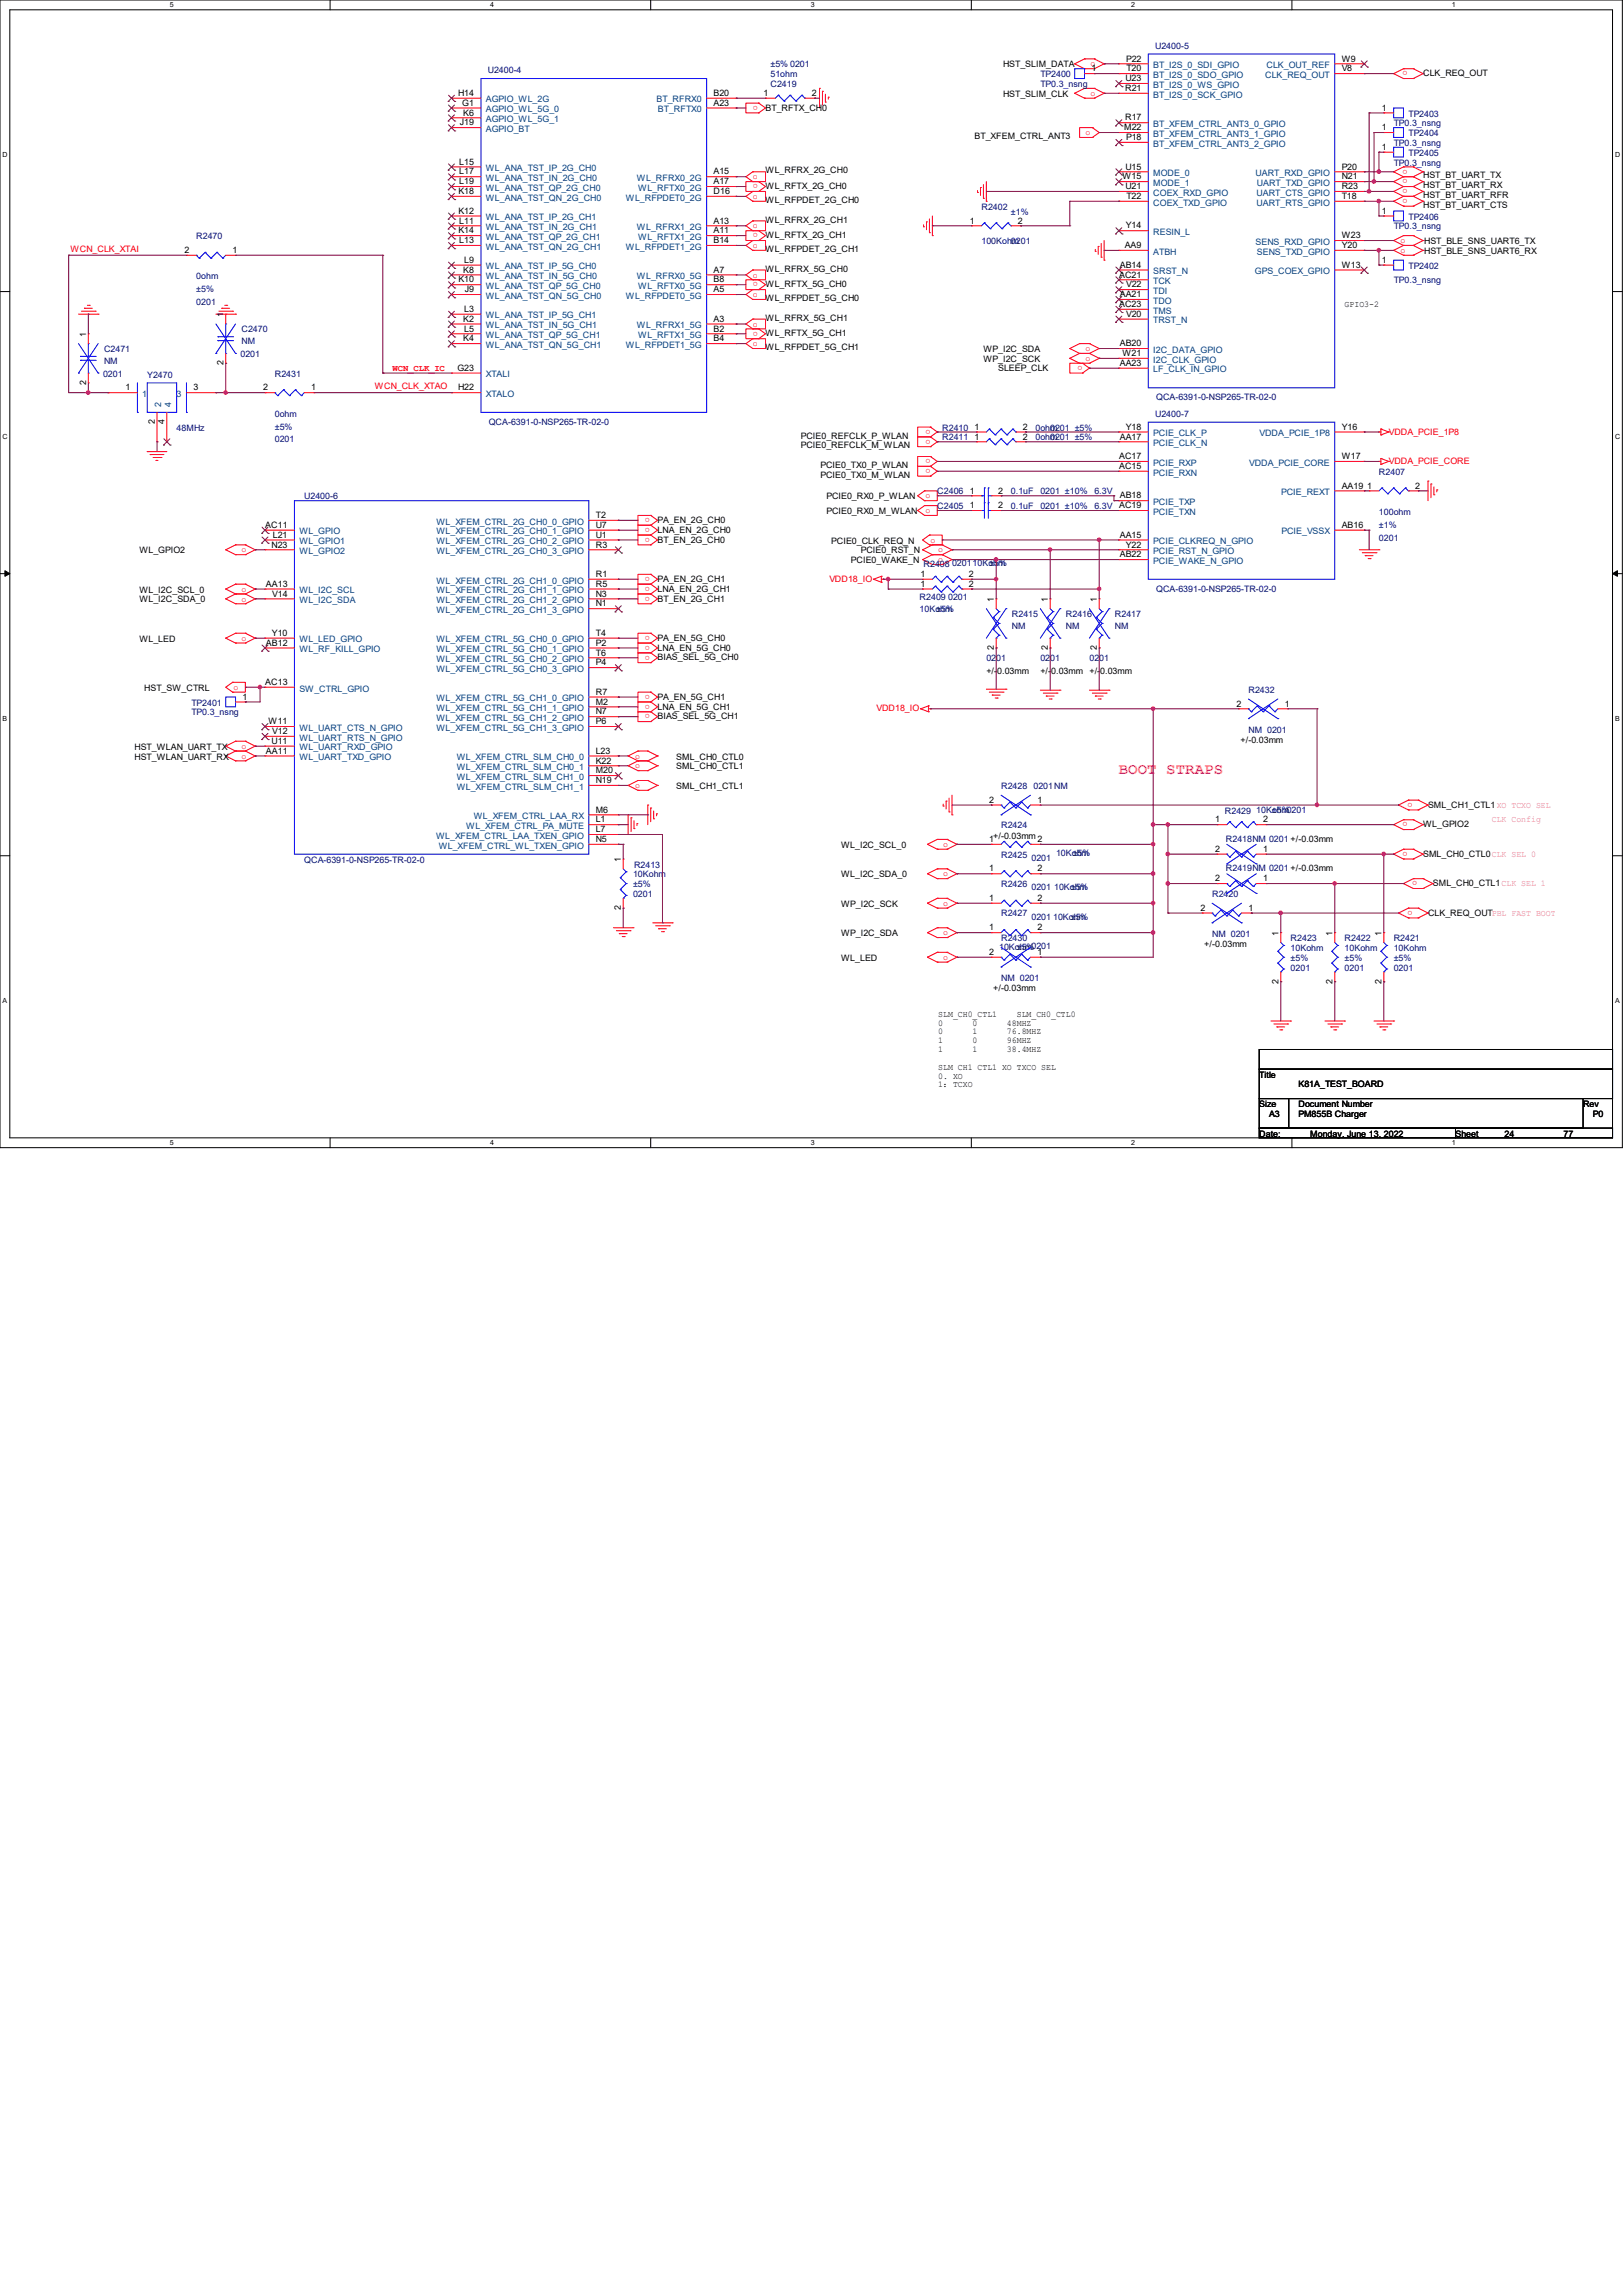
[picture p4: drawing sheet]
<svg xmlns="http://www.w3.org/2000/svg" width="210mm" height="297mm" viewBox="0 0 210 297" stroke-linecap="round" stroke-linejoin="round" font-family="sans-serif">
<defs><g id="words">
<text font-size="2" fill="#f0f" x="144.8" y="100.1">BOOT STRAPS</text>
<g font-size="1.1" fill="#000080">
<text x="63.1" y="9.5">U2400-4</text>
<text x="99.7" y="11.3">C2419</text>
<text x="99.7" y="10">51ohm</text>
<text x="99.7" y="8.7">±5% 0201</text>
<text x="134.6" y="10">TP2400</text>
<text x="134.6" y="11.3">TP0.3_nsng</text>
<text x="149.5" y="6.3">U2400-5</text>
<text x="180.3" y="16.3">TP0.3_nsng</text>
<text x="182.2" y="15.1">TP2403</text>
<text x="182.2" y="17.6">TP2404</text>
<text x="180.3" y="21.4">TP0.3_nsng</text>
<text x="180.3" y="18.9">TP0.3_nsng</text>
<text x="182.2" y="20.2">TP2405</text>
<text x="127" y="27.1">R2402</text>
<text x="130.8" y="27.8">±1%</text>
<text x="180.3" y="29.7">TP0.3_nsng</text>
<text x="182.2" y="28.4">TP2406</text>
<text x="25.4" y="30.9">R2470</text>
<text x="127" y="31.6">100Kohm</text>
<text x="130.8" y="31.6">0201</text>
<text x="182.2" y="34.8">TP2402</text>
<text x="25.4" y="36.2">0ohm</text>
<text x="25.4" y="37.8">±5%</text>
<text x="25.4" y="39.5">0201</text>
<text x="180.3" y="36.7">TP0.3_nsng</text>
<text x="13.5" y="45.6">C2471</text>
<text x="13.5" y="47.1">NM</text>
<text x="31.1" y="46.2">0201</text>
<text x="31.2" y="43">C2470</text>
<text x="31.2" y="44.5">NM</text>
<text x="13.3" y="48.7">0201</text>
<text x="19.1" y="48.9">Y2470</text>
<text x="35.6" y="48.7">R2431</text>
<text x="35.6" y="53.9">0ohm</text>
<text x="149.5" y="53.9">U2400-7</text>
<text x="149.6" y="51.8">QCA-6391-0-NSP265-TR-02-0</text>
<text x="22.9" y="55.7">48MHz</text>
<text x="35.6" y="55.6">±5%</text>
<text x="35.6" y="57.2">0201</text>
<text x="63.2" y="55">QCA-6391-0-NSP265-TR-02-0</text>
<text x="121.9" y="57">R2411</text>
<text x="121.9" y="55.7">R2410</text>
<text x="134" y="57">0ohm</text>
<text x="134" y="55.7">0ohm</text>
<text x="135.9" y="57">0201 ±5%</text>
<text x="135.9" y="55.7">0201 ±5%</text>
<text x="39.4" y="64.6">U2400-6</text>
<text x="121.3" y="65.9">C2405</text>
<text x="121.3" y="64">C2406</text>
<text x="130.8" y="65.9">0.1uF</text>
<text x="130.8" y="64">0.1uF</text>
<text x="134.6" y="65.9">0201 ±10%</text>
<text x="134.6" y="64">0201 ±10%</text>
<text x="141.6" y="65.9">6.3V</text>
<text x="141.6" y="64">6.3V</text>
<text x="178.4" y="61.4">R2407</text>
<text x="178.4" y="66.6">100ohm</text>
<text x="178.4" y="68.3">±1%</text>
<text x="178.4" y="69.9">0201</text>
<text x="119" y="77.6">R2409</text>
<text x="119.5" y="73.4">R2408</text>
<text x="122.7" y="77.6">0201</text>
<text x="123.2" y="73.2">020110Kohm</text>
<text x="128" y="73.2">±5%</text>
<text x="149.6" y="76.5">QCA-6391-0-NSP265-TR-02-0</text>
<text x="119" y="79.2">10Kohm</text>
<text x="121.2" y="79.2">±5%</text>
<text x="130.9" y="79.8">R2415</text>
<text x="130.9" y="81.4">NM</text>
<text x="137.9" y="79.8">R2416</text>
<text x="137.9" y="81.4">NM</text>
<text x="144.3" y="79.8">R2417</text>
<text x="144.3" y="81.4">NM</text>
<text x="127.6" y="85.6">0201</text>
<text x="134.6" y="85.6">0201</text>
<text x="141" y="85.6">0201</text>
<text x="161.5" y="89.6">R2432</text>
<text x="24.8" y="91.3">TP2401</text>
<text x="24.8" y="92.5">TP0.3_nsng</text>
<text x="161.5" y="94.8">NM 0201</text>
<text x="129.5" y="107.1">R2424</text>
<text x="129.5" y="102.1">R2428</text>
<text x="133.7" y="102.1">0201NM</text>
<text x="158.5" y="105.2">R2429</text>
<text x="162.6" y="105.1">10Kohm</text>
<text x="164.6" y="105.1">±5%0201</text>
<text x="39.4" y="111.6">QCA-6391-0-NSP265-TR-02-0</text>
<text x="81.9" y="113.5">10Kohm</text>
<text x="82" y="112.2">R2413</text>
<text x="129.5" y="111">R2425</text>
<text x="133.5" y="111.3">0201</text>
<text x="136.7" y="110.7">10Kohm</text>
<text x="138.8" y="110.7">±5%</text>
<text x="158.6" y="108.9">R2418NM 0201 +/-0.03mm</text>
<text x="158.6" y="112.7">R2419NM 0201 +/-0.03mm</text>
<text x="81.9" y="114.8">±5%</text>
<text x="81.9" y="116">0201</text>
<text x="129.5" y="114.8">R2426</text>
<text x="129.5" y="118.5">R2427</text>
<text x="133.5" y="115.2">0201</text>
<text x="133.5" y="119">0201</text>
<text x="136.3" y="119">10Kohm</text>
<text x="136.4" y="115.2">10Kohm</text>
<text x="138.6" y="115.2">±5%</text>
<text x="138.6" y="119">±5%</text>
<text x="156.8" y="116">R2420</text>
<text x="129.3" y="122.9">10Kohm0201</text>
<text x="129.5" y="121.8">R2430</text>
<text x="131.6" y="122.9">±5%</text>
<text x="156.8" y="121.2">NM 0201</text>
<text x="167" y="121.8">R2423</text>
<text x="167" y="123">10Kohm</text>
<text x="167" y="124.3">±5%</text>
<text x="167" y="125.6">0201</text>
<text x="174" y="121.8">R2422</text>
<text x="174" y="123">10Kohm</text>
<text x="174" y="124.3">±5%</text>
<text x="174" y="125.6">0201</text>
<text x="180.3" y="121.8">R2421</text>
<text x="180.3" y="123">10Kohm</text>
<text x="180.3" y="124.3">±5%</text>
<text x="180.3" y="125.6">0201</text>
<text x="129.5" y="127">NM 0201</text>
</g>
<g font-size="1.1">
<text x="129.8" y="8.7">HST_SLIM_DATA</text>
<text x="141.2" y="9.2">1</text>
<text x="145.6" y="11.8">R21</text>
<text x="145.6" y="10.5">U23</text>
<text x="145.7" y="8">P22</text>
<text x="145.8" y="9.2">T20</text>
<text x="173.6" y="8">W9</text>
<text x="173.6" y="9.2">V8</text>
<text x="184.2" y="9.9">CLK_REQ_OUT</text>
<text x="59.3" y="12.4">H14</text>
<text x="59.5" y="16.2">J19</text>
<text x="59.8" y="13.7">G1</text>
<text x="59.9" y="14.9">K6</text>
<text x="92.3" y="12.4">B20</text>
<text x="92.3" y="13.7">A23</text>
<text x="98.8" y="12.4">1</text>
<text x="99.1" y="14.3">BT_RFTX_CH0</text>
<text x="105" y="12.4">2</text>
<text x="126.1" y="18">BT_XFEM_CTRL_ANT3</text>
<text x="129.8" y="12.5">HST_SLIM_CLK</text>
<text x="145.5" y="16.8">M22</text>
<text x="145.6" y="15.6">R17</text>
<text x="178.8" y="14.3">1</text>
<text x="178.8" y="16.8">1</text>
<text x="59.4" y="21.3">L15</text>
<text x="59.4" y="22.6">L17</text>
<text x="59.4" y="23.8">L19</text>
<text x="92.3" y="22.6">A15</text>
<text x="92.3" y="23.8">A17</text>
<text x="99.1" y="22.4">WL_RFRX_2G_CH0</text>
<text x="145.2" y="23.2">W15</text>
<text x="145.6" y="21.9">U15</text>
<text x="145.7" y="18.1">P18</text>
<text x="173.6" y="21.9">P20</text>
<text x="173.6" y="23.2">N21</text>
<text x="178.8" y="19.4">1</text>
<text x="184.2" y="23.1">HST_BT_UART_TX</text>
<text x="59.3" y="25.1">K18</text>
<text x="59.3" y="27.6">K12</text>
<text x="59.4" y="28.9">L11</text>
<text x="92.3" y="25.1">D16</text>
<text x="92.3" y="28.9">A13</text>
<text x="99.1" y="24.5">WL_RFTX_2G_CH0</text>
<text x="99.1" y="26.2">WL_RFPDET_2G_CH0</text>
<text x="99.1" y="28.8">WL_RFRX_2G_CH1</text>
<text x="125.5" y="28.9">1</text>
<text x="131.7" y="28.9">2</text>
<text x="145.6" y="24.5">U21</text>
<text x="145.7" y="29.5">Y14</text>
<text x="145.8" y="25.7">T22</text>
<text x="173.6" y="24.5">R23</text>
<text x="173.6" y="25.7">T18</text>
<text x="178.8" y="27.6">1</text>
<text x="184.2" y="24.3">HST_BT_UART_RX</text>
<text x="184.2" y="25.6">HST_BT_UART_RFR</text>
<text x="184.2" y="26.9">HST_BT_UART_CTS</text>
<text x="23.9" y="32.7">2</text>
<text x="30.1" y="32.7">1</text>
<text x="59.3" y="30.2">K14</text>
<text x="59.4" y="31.5">L13</text>
<text x="59.9" y="35.3">K8</text>
<text x="60.1" y="34">L9</text>
<text x="92.3" y="30.2">A11</text>
<text x="92.3" y="31.5">B14</text>
<text x="92.3" y="35.3">A7</text>
<text x="99.1" y="30.8">WL_RFTX_2G_CH1</text>
<text x="99.1" y="32.6">WL_RFPDET_2G_CH1</text>
<text x="99.1" y="35.1">WL_RFRX_5G_CH0</text>
<text x="144.8" y="35.9">AC21</text>
<text x="144.9" y="34.6">AB14</text>
<text x="145.5" y="32.1">AA9</text>
<text x="173.6" y="30.8">W23</text>
<text x="173.6" y="32.1">Y20</text>
<text x="173.6" y="34.6">W13</text>
<text x="178.8" y="34">1</text>
<text x="184.3" y="32.9">HST_BLE_SNS_UART6_RX</text>
<text x="184.3" y="31.6">HST_BLE_SNS_UART6_TX</text>
<text x="28.9" y="41" transform="rotate(-90 28.9 41)">1</text>
<text x="59.3" y="36.5">K10</text>
<text x="59.9" y="41.6">K2</text>
<text x="60.1" y="40.3">L3</text>
<text x="60.2" y="37.8">J9</text>
<text x="92.3" y="36.5">B8</text>
<text x="92.3" y="37.8">A5</text>
<text x="92.3" y="41.6">A3</text>
<text x="99.1" y="37.2">WL_RFTX_5G_CH0</text>
<text x="99.1" y="38.9">WL_RFPDET_5G_CH0</text>
<text x="99.1" y="41.5">WL_RFRX_5G_CH1</text>
<text x="144.8" y="39.7">AC23</text>
<text x="144.9" y="38.4">AA21</text>
<text x="145.7" y="37.2">V22</text>
<text x="145.7" y="41">V20</text>
<text x="174" y="39.7">GPIO3-2</text>
<text x="11.1" y="43.5" transform="rotate(-90 11.1 43.5)">1</text>
<text x="28.9" y="47.2" transform="rotate(-90 28.9 47.2)">2</text>
<text x="59.2" y="48">G23</text>
<text x="59.9" y="44.2">K4</text>
<text x="60.1" y="42.9">L5</text>
<text x="92.3" y="42.9">B2</text>
<text x="92.3" y="44.2">B4</text>
<text x="99.1" y="43.5">WL_RFTX_5G_CH1</text>
<text x="99.1" y="45.3">WL_RFPDET_5G_CH1</text>
<text x="127.3" y="46.8">WP_I2C_SCK</text>
<text x="127.3" y="45.6">WP_I2C_SDA</text>
<text x="129.2" y="48">SLEEP_CLK</text>
<text x="144.9" y="44.8">AB20</text>
<text x="144.9" y="47.3">AA23</text>
<text x="145.2" y="46.1">W21</text>
<text x="11.1" y="49.8" transform="rotate(-90 11.1 49.8)">2</text>
<text x="16.3" y="50.5">1</text>
<text x="25" y="50.5">3</text>
<text x="34" y="50.5">2</text>
<text x="40.3" y="50.5">1</text>
<text x="59.3" y="50.5">H22</text>
<text x="20" y="54.9" transform="rotate(-90 20 54.9)">2</text>
<text x="21.3" y="54.9" transform="rotate(-90 21.3 54.9)">4</text>
<text x="103.6" y="56.7">PCIE0_REFCLK_P_WLAN</text>
<text x="103.6" y="58">PCIE0_REFCLK_M_WLAN</text>
<text x="126.1" y="56.9">1</text>
<text x="126.1" y="55.6">1</text>
<text x="132.3" y="56.9">2</text>
<text x="132.3" y="55.6">2</text>
<text x="144.8" y="59.4">AC17</text>
<text x="144.9" y="56.9">AA17</text>
<text x="145.7" y="55.6">Y18</text>
<text x="173.6" y="55.6">Y16</text>
<text x="173.6" y="59.4">W17</text>
<text x="106.2" y="60.5">PCIE0_TX0_P_WLAN</text>
<text x="106.2" y="61.8">PCIE0_TX0_M_WLAN</text>
<text x="106.9" y="64.6">PCIE0_RX0_P_WLAN</text>
<text x="125.5" y="65.7">1</text>
<text x="125.5" y="63.8">1</text>
<text x="129.2" y="65.7">2</text>
<text x="129.2" y="63.8">2</text>
<text x="144.8" y="60.7">AC15</text>
<text x="144.8" y="65.7">AC19</text>
<text x="144.9" y="64.5">AB18</text>
<text x="173.6" y="63.2">AA19</text>
<text x="176.9" y="63.2">1</text>
<text x="183.1" y="63.2">2</text>
<text x="18" y="71.6">WL_GPIO2</text>
<text x="34.3" y="68.3">AC11</text>
<text x="35.1" y="70.8">N23</text>
<text x="35.3" y="69.6">L21</text>
<text x="77.1" y="67">T2</text>
<text x="77.1" y="68.3">U7</text>
<text x="77.1" y="69.6">U1</text>
<text x="77.1" y="70.8">R3</text>
<text x="85.1" y="67.7">PA_EN_2G_CH0</text>
<text x="85.1" y="68.9">LNA_EN_2G_CH0</text>
<text x="85.1" y="70.2">BT_EN_2G_CH0</text>
<text x="106.9" y="66.5">PCIE0_RX0_M_WLAN</text>
<text x="107.6" y="70.3">PCIE0_CLK_REQ_N</text>
<text x="111.4" y="71.6">PCIE0_RST_N</text>
<text x="144.9" y="69.6">AA15</text>
<text x="145.7" y="70.8">Y22</text>
<text x="173.6" y="68.3">AB16</text>
<text x="18" y="76.7">WL_I2C_SCL_0</text>
<text x="18" y="77.9">WL_I2C_SDA_0</text>
<text x="34.4" y="75.9">AA13</text>
<text x="35.2" y="77.2">V14</text>
<text x="77.1" y="74.6">R1</text>
<text x="77.1" y="75.9">R5</text>
<text x="77.1" y="77.2">N3</text>
<text x="85.1" y="75.3">PA_EN_2G_CH1</text>
<text x="85.1" y="76.5">LNA_EN_2G_CH1</text>
<text x="85.1" y="77.8">BT_EN_2G_CH1</text>
<text x="110.1" y="72.9">PCIE0_WAKE_N</text>
<text x="119.1" y="74.6">1</text>
<text x="119.1" y="75.9">1</text>
<text x="125.4" y="74.6">2</text>
<text x="125.4" y="75.9">2</text>
<text x="128.6" y="77.8" transform="rotate(-90 128.6 77.8)">1</text>
<text x="135.6" y="77.8" transform="rotate(-90 135.6 77.8)">1</text>
<text x="141.9" y="77.8" transform="rotate(-90 141.9 77.8)">1</text>
<text x="144.9" y="72.1">AB22</text>
<text x="18" y="83">WL_LED</text>
<text x="34.4" y="83.5">AB12</text>
<text x="35.2" y="82.3">Y10</text>
<text x="77.1" y="78.4">N1</text>
<text x="77.1" y="82.3">T4</text>
<text x="77.1" y="83.5">P2</text>
<text x="85.1" y="82.9">PA_EN_5G_CH0</text>
<text x="18.7" y="89.4">HST_SW_CTRL</text>
<text x="34.3" y="88.6">AC13</text>
<text x="77.1" y="84.8">T6</text>
<text x="77.1" y="86.1">P4</text>
<text x="77.1" y="89.9">R7</text>
<text x="85.1" y="84.2">LNA_EN_5G_CH0</text>
<text x="85.1" y="85.4">BIAS_SEL_5G_CH0</text>
<text x="127.6" y="87.2">+/-0.03mm</text>
<text x="128.6" y="84.1" transform="rotate(-90 128.6 84.1)">2</text>
<text x="134.6" y="87.2">+/-0.03mm</text>
<text x="135.6" y="84.1" transform="rotate(-90 135.6 84.1)">2</text>
<text x="141" y="87.2">+/-0.03mm</text>
<text x="141.9" y="84.1" transform="rotate(-90 141.9 84.1)">2</text>
<text x="31.4" y="90.5">1</text>
<text x="34.8" y="93.7">W11</text>
<text x="35.2" y="95">V12</text>
<text x="77.1" y="91.1">M2</text>
<text x="77.1" y="92.4">N7</text>
<text x="77.1" y="93.7">P6</text>
<text x="85.1" y="90.5">PA_EN_5G_CH1</text>
<text x="85.1" y="91.8">LNA_EN_5G_CH1</text>
<text x="85.1" y="93.1">BIAS_SEL_5G_CH1</text>
<text x="160" y="91.4">2</text>
<text x="166.2" y="91.4">1</text>
<text x="17.4" y="97">HST_WLAN_UART_TX</text>
<text x="17.4" y="98.3">HST_WLAN_UART_RX</text>
<text x="34.4" y="97.5">AA11</text>
<text x="35.1" y="96.2">U11</text>
<text x="77.1" y="97.5">L23</text>
<text x="77.1" y="98.8">K22</text>
<text x="77.1" y="100">M20</text>
<text x="77.1" y="101.3">N19</text>
<text x="87.5" y="98.3">SML_CH0_CTL0</text>
<text x="87.5" y="99.5">SML_CH0_CTL1</text>
<text x="160.5" y="96.1">+/-0.03mm</text>
<text x="77.1" y="105.1">M6</text>
<text x="77.1" y="106.4">L1</text>
<text x="77.1" y="107.7">L7</text>
<text x="87.5" y="102.1">SML_CH1_CTL1</text>
<text x="128" y="103.8">2</text>
<text x="134.2" y="103.8">1</text>
<text x="157.2" y="106.4">1</text>
<text x="163.5" y="106.4">2</text>
<text x="184.2" y="107">WL_GPIO2</text>
<text x="184.8" y="104.5">SML_CH1_CTL1XO TCXO SEL</text>
<text x="77.1" y="108.9">N5</text>
<text x="80.4" y="111.5" transform="rotate(-90 80.4 111.5)">1</text>
<text x="108.8" y="109.7">WL_I2C_SCL_0</text>
<text x="108.8" y="113.5">WL_I2C_SDA_0</text>
<text x="128" y="108.9">1</text>
<text x="128" y="112.7">1</text>
<text x="128.5" y="108.5">+/-0.03mm</text>
<text x="134.2" y="108.9">2</text>
<text x="134.2" y="112.7">2</text>
<text x="157.2" y="110.2">2</text>
<text x="163.5" y="110.2">1</text>
<text x="184.2" y="110.8">SML_CH0_CTL0CLK SEL 0</text>
<text x="80.4" y="117.7" transform="rotate(-90 80.4 117.7)">2</text>
<text x="108.8" y="117.3">WP_I2C_SCK</text>
<text x="128" y="116.5">1</text>
<text x="134.2" y="116.5">2</text>
<text x="155.3" y="117.8">2</text>
<text x="157.2" y="114">2</text>
<text x="161.5" y="117.8">1</text>
<text x="163.5" y="114">1</text>
<text x="184.8" y="118.5">CLK_REQ_OUTPBL FAST BOOT</text>
<text x="185.4" y="114.6">SML_CH0_CTL1CLK SEL 1</text>
<text x="108.8" y="121.1">WP_I2C_SDA</text>
<text x="108.8" y="124.3">WL_LED</text>
<text x="128" y="120.4">1</text>
<text x="128" y="123.5">2</text>
<text x="134.2" y="120.4">2</text>
<text x="134.2" y="123.5">1</text>
<text x="155.8" y="122.5">+/-0.03mm</text>
<text x="165.4" y="121" transform="rotate(-90 165.4 121)">1</text>
<text x="172.4" y="121" transform="rotate(-90 172.4 121)">1</text>
<text x="178.8" y="121" transform="rotate(-90 178.8 121)">1</text>
<text x="121.4" y="131.5">SLM_CH0_CTL1</text>
<text x="128.5" y="128.2">+/-0.03mm</text>
<text x="131.6" y="131.5">SLM_CH0_CTL0</text>
<text x="165.4" y="127.2" transform="rotate(-90 165.4 127.2)">2</text>
<text x="172.4" y="127.2" transform="rotate(-90 172.4 127.2)">2</text>
<text x="178.8" y="127.2" transform="rotate(-90 178.8 127.2)">2</text>
<text x="121.4" y="132.7">0</text>
<text x="121.4" y="133.8">0</text>
<text x="121.4" y="135">1</text>
<text x="121.4" y="136.1">1</text>
<text x="125.9" y="132.7">0</text>
<text x="125.9" y="133.8">1</text>
<text x="125.9" y="135">0</text>
<text x="125.9" y="136.1">1</text>
<text x="130.3" y="132.7">48MHZ</text>
<text x="130.3" y="133.8">76.8MHZ</text>
<text x="130.3" y="135">96MHZ</text>
<text x="130.3" y="136.1">38.4MHZ</text>
<text x="121.4" y="138.4">SLM CH1 CTL1 XO TXCO SEL</text>
<text x="121.4" y="139.5">0. XO</text>
<text x="121.4" y="140.7">1：TCXO</text>
<text x="162.9" y="139.4">Title</text>
<text x="162.9" y="143.2">Size</text>
<text x="168" y="143.2">Document Number</text>
<text x="168" y="140.7">K81A_TEST_BOARD</text>
<text x="204.9" y="143.2">Rev</text>
<text x="162.9" y="147">Date:</text>
<text x="164.2" y="144.5">A3</text>
<text x="168" y="144.5">PM855B Charger</text>
<text x="169.5" y="147">Monday, June 13, 2022</text>
<text x="188.3" y="147">Sheet</text>
<text x="194.7" y="147">24</text>
<text x="202.3" y="147">77</text>
<text x="206.1" y="144.5">P0</text>
</g>
<g font-size="1.1" fill="#f00">
<text x="141.1" y="8.6">o</text>
<text x="182.1" y="9.2" transform="rotate(-180 182.1 9.2)">o</text>
<text x="98" y="13.7" transform="rotate(-180 98 13.7)">o</text>
<text x="140.5" y="17.5">o</text>
<text x="141.1" y="12.4">o</text>
<text x="97.4" y="23.2">o</text>
<text x="98" y="23.8" transform="rotate(-180 98 23.8)">o</text>
<text x="182.1" y="21.9" transform="rotate(-180 182.1 21.9)">o</text>
<text x="182.1" y="23.2" transform="rotate(-180 182.1 23.2)">o</text>
<text x="97.4" y="25.7">o</text>
<text x="97.4" y="29.5">o</text>
<text x="182.1" y="24.5" transform="rotate(-180 182.1 24.5)">o</text>
<text x="182.1" y="25.7" transform="rotate(-180 182.1 25.7)">o</text>
<text x="9.1" y="32.6">WCN_CLK_XTAI</text>
<text x="97.4" y="32.1">o</text>
<text x="97.4" y="35.9">o</text>
<text x="98" y="30.2" transform="rotate(-180 98 30.2)">o</text>
<text x="181.2" y="32.7">o</text>
<text x="181.2" y="31.5">o</text>
<text x="97.4" y="38.4">o</text>
<text x="98" y="36.5" transform="rotate(-180 98 36.5)">o</text>
<text x="50.8" y="48">WCN_CLK_IC</text>
<text x="97.4" y="42.2">o</text>
<text x="97.4" y="44.8">o</text>
<text x="98" y="42.9" transform="rotate(-180 98 42.9)">o</text>
<text x="140.1" y="47.3" transform="rotate(-180 140.1 47.3)">o</text>
<text x="140.5" y="46.7">o</text>
<text x="140.5" y="45.4">o</text>
<text x="48.5" y="50.3">WCN_CLK_XTAO</text>
<text x="120.4" y="59.4" transform="rotate(-180 120.4 59.4)">o</text>
<text x="120.4" y="55.6" transform="rotate(-180 120.4 55.6)">o</text>
<text x="120.4" y="56.9" transform="rotate(-180 120.4 56.9)">o</text>
<text x="179.7" y="56.2">VDDA_PCIE_1P8</text>
<text x="119.8" y="64.5">o</text>
<text x="120.4" y="60.7" transform="rotate(-180 120.4 60.7)">o</text>
<text x="179.7" y="60">VDDA_PCIE_CORE</text>
<text x="31.2" y="71.5">o</text>
<text x="84.1" y="67" transform="rotate(-180 84.1 67)">o</text>
<text x="84.1" y="68.3" transform="rotate(-180 84.1 68.3)">o</text>
<text x="84.1" y="69.6" transform="rotate(-180 84.1 69.6)">o</text>
<text x="119.8" y="66.4">o</text>
<text x="120.4" y="70.2">o</text>
<text x="121.4" y="71.5">o</text>
<text x="31.2" y="76.5">o</text>
<text x="31.2" y="77.8">o</text>
<text x="84.1" y="74.6" transform="rotate(-180 84.1 74.6)">o</text>
<text x="84.1" y="75.9" transform="rotate(-180 84.1 75.9)">o</text>
<text x="84.1" y="77.2" transform="rotate(-180 84.1 77.2)">o</text>
<text x="107.3" y="75.3">VDD18_IO</text>
<text x="121.4" y="72.7">o</text>
<text x="31.2" y="82.9">o</text>
<text x="84.1" y="82.3" transform="rotate(-180 84.1 82.3)">o</text>
<text x="84.1" y="83.5" transform="rotate(-180 84.1 83.5)">o</text>
<text x="30.2" y="89.2">o</text>
<text x="84.1" y="84.8" transform="rotate(-180 84.1 84.8)">o</text>
<text x="84.1" y="89.9" transform="rotate(-180 84.1 89.9)">o</text>
<text x="84.1" y="91.1" transform="rotate(-180 84.1 91.1)">o</text>
<text x="84.1" y="92.4" transform="rotate(-180 84.1 92.4)">o</text>
<text x="113.4" y="92">VDD18_IO</text>
<text x="31.2" y="96.9">o</text>
<text x="31.2" y="98.1">o</text>
<text x="82.2" y="98.1">o</text>
<text x="82.2" y="99.4">o</text>
<text x="82.2" y="101.9">o</text>
<text x="182.1" y="106.4" transform="rotate(-180 182.1 106.4)">o</text>
<text x="182.8" y="103.8" transform="rotate(-180 182.8 103.8)">o</text>
<text x="122" y="109.6">o</text>
<text x="122" y="113.4">o</text>
<text x="182.1" y="110.2" transform="rotate(-180 182.1 110.2)">o</text>
<text x="122" y="117.2">o</text>
<text x="182.8" y="117.8" transform="rotate(-180 182.8 117.8)">o</text>
<text x="183.4" y="114" transform="rotate(-180 183.4 114)">o</text>
<text x="122" y="121">o</text>
<text x="122" y="124.2">o</text>
</g>
<g font-size="1.1" fill="#004080">
<text x="149.2" y="8.8">BT_I2S_0_SDI_GPIO</text>
<text x="149.2" y="10.1">BT_I2S_0_SDO_GPIO</text>
<text x="149.2" y="11.3">BT_I2S_0_WS_GPIO</text>
<text x="163.7" y="10.1">CLK_REQ_OUT</text>
<text x="163.9" y="8.8">CLK_OUT_REF</text>
<text x="62.9" y="13.3">AGPIO_WL_2G</text>
<text x="62.9" y="14.5">AGPIO_WL_5G_0</text>
<text x="62.9" y="15.8">AGPIO_WL_5G_1</text>
<text x="62.9" y="17.1">AGPIO_BT</text>
<text x="85" y="13.3">BT_RFRX0</text>
<text x="85.1" y="14.5">BT_RFTX0</text>
<text x="149.2" y="12.6">BT_I2S_0_SCK_GPIO</text>
<text x="149.2" y="16.4">BT_XFEM_CTRL_ANT3_0_GPIO</text>
<text x="149.2" y="17.7">BT_XFEM_CTRL_ANT3_1_GPIO</text>
<text x="62.9" y="22.1">WL_ANA_TST_IP_2G_CH0</text>
<text x="62.9" y="23.4">WL_ANA_TST_IN_2G_CH0</text>
<text x="82.4" y="23.4">WL_RFRX0_2G</text>
<text x="149.2" y="19">BT_XFEM_CTRL_ANT3_2_GPIO</text>
<text x="149.2" y="22.8">MODE_0</text>
<text x="162.5" y="22.8">UART_RXD_GPIO</text>
<text x="62.9" y="24.7">WL_ANA_TST_QP_2G_CH0</text>
<text x="62.9" y="26">WL_ANA_TST_QN_2G_CH0</text>
<text x="62.9" y="28.5">WL_ANA_TST_IP_2G_CH1</text>
<text x="62.9" y="29.8">WL_ANA_TST_IN_2G_CH1</text>
<text x="81" y="26">WL_RFPDET0_2G</text>
<text x="82.4" y="29.8">WL_RFRX1_2G</text>
<text x="82.6" y="24.7">WL_RFTX0_2G</text>
<text x="149.2" y="25.3">COEX_RXD_GPIO</text>
<text x="149.2" y="24">MODE_1</text>
<text x="149.2" y="26.6">COEX_TXD_GPIO</text>
<text x="162.6" y="25.3">UART_CTS_GPIO</text>
<text x="162.6" y="26.6">UART_RTS_GPIO</text>
<text x="162.6" y="24">UART_TXD_GPIO</text>
<text x="62.9" y="31">WL_ANA_TST_QP_2G_CH1</text>
<text x="62.9" y="32.3">WL_ANA_TST_QN_2G_CH1</text>
<text x="62.9" y="34.8">WL_ANA_TST_IP_5G_CH0</text>
<text x="81" y="32.3">WL_RFPDET1_2G</text>
<text x="82.6" y="31">WL_RFTX1_2G</text>
<text x="149.2" y="30.4">RESIN_L</text>
<text x="149.2" y="32.9">ATBH</text>
<text x="149.2" y="35.5">SRST_N</text>
<text x="162.4" y="35.5">GPS_COEX_GPIO</text>
<text x="162.5" y="31.7">SENS_RXD_GPIO</text>
<text x="162.6" y="32.9">SENS_TXD_GPIO</text>
<text x="62.9" y="36.1">WL_ANA_TST_IN_5G_CH0</text>
<text x="62.9" y="37.4">WL_ANA_TST_QP_5G_CH0</text>
<text x="62.9" y="38.7">WL_ANA_TST_QN_5G_CH0</text>
<text x="62.9" y="41.2">WL_ANA_TST_IP_5G_CH1</text>
<text x="81" y="38.7">WL_RFPDET0_5G</text>
<text x="82.4" y="36.1">WL_RFRX0_5G</text>
<text x="82.6" y="37.4">WL_RFTX0_5G</text>
<text x="149.2" y="36.7">TCK</text>
<text x="149.2" y="38">TDI</text>
<text x="149.2" y="39.3">TDO</text>
<text x="149.2" y="40.6">TMS</text>
<text x="149.2" y="41.8">TRST_N</text>
<text x="62.9" y="42.5">WL_ANA_TST_IN_5G_CH1</text>
<text x="62.9" y="43.7">WL_ANA_TST_QP_5G_CH1</text>
<text x="62.9" y="45">WL_ANA_TST_QN_5G_CH1</text>
<text x="81" y="45">WL_RFPDET1_5G</text>
<text x="82.4" y="42.5">WL_RFRX1_5G</text>
<text x="82.6" y="43.7">WL_RFTX1_5G</text>
<text x="149.2" y="45.6">I2C_DATA_GPIO</text>
<text x="149.2" y="46.9">I2C_CLK_GPIO</text>
<text x="18.4" y="51.4">1</text>
<text x="20.9" y="52.7" transform="rotate(-90 20.9 52.7)">2</text>
<text x="22.1" y="52.7" transform="rotate(-90 22.1 52.7)">4</text>
<text x="22.9" y="51.4">3</text>
<text x="62.9" y="48.8">XTALI</text>
<text x="62.9" y="51.4">XTALO</text>
<text x="149.2" y="48.2">LF_CLK_IN_GPIO</text>
<text x="149.2" y="56.4">PCIE_CLK_P</text>
<text x="149.2" y="57.7">PCIE_CLK_N</text>
<text x="163" y="56.4">VDDA_PCIE_1P8</text>
<text x="149.2" y="60.2">PCIE_RXP</text>
<text x="149.2" y="61.5">PCIE_RXN</text>
<text x="149.2" y="65.3">PCIE_TXP</text>
<text x="161.6" y="60.2">VDDA_PCIE_CORE</text>
<text x="165.8" y="64.1">PCIE_REXT</text>
<text x="38.7" y="69.1">WL_GPIO</text>
<text x="38.7" y="70.4">WL_GPIO1</text>
<text x="38.7" y="71.7">WL_GPIO2</text>
<text x="56.5" y="67.9">WL_XFEM_CTRL_2G_CH0_0_GPIO</text>
<text x="56.5" y="69.1">WL_XFEM_CTRL_2G_CH0_1_GPIO</text>
<text x="56.5" y="70.4">WL_XFEM_CTRL_2G_CH0_2_GPIO</text>
<text x="56.5" y="71.7">WL_XFEM_CTRL_2G_CH0_3_GPIO</text>
<text x="149.2" y="66.6">PCIE_TXN</text>
<text x="149.2" y="70.4">PCIE_CLKREQ_N_GPIO</text>
<text x="149.2" y="71.7">PCIE_RST_N_GPIO</text>
<text x="165.8" y="69.1">PCIE_VSSX</text>
<text x="38.7" y="76.8">WL_I2C_SCL</text>
<text x="56.5" y="75.5">WL_XFEM_CTRL_2G_CH1_0_GPIO</text>
<text x="56.5" y="76.8">WL_XFEM_CTRL_2G_CH1_1_GPIO</text>
<text x="149.2" y="72.9">PCIE_WAKE_N_GPIO</text>
<text x="38.7" y="78">WL_I2C_SDA</text>
<text x="38.7" y="83.1">WL_LED_GPIO</text>
<text x="56.5" y="78">WL_XFEM_CTRL_2G_CH1_2_GPIO</text>
<text x="56.5" y="79.3">WL_XFEM_CTRL_2G_CH1_3_GPIO</text>
<text x="56.5" y="83.1">WL_XFEM_CTRL_5G_CH0_0_GPIO</text>
<text x="38.7" y="84.4">WL_RF_KILL_GPIO</text>
<text x="38.7" y="89.5">SW_CTRL_GPIO</text>
<text x="56.5" y="84.4">WL_XFEM_CTRL_5G_CH0_1_GPIO</text>
<text x="56.5" y="85.6">WL_XFEM_CTRL_5G_CH0_2_GPIO</text>
<text x="56.5" y="86.9">WL_XFEM_CTRL_5G_CH0_3_GPIO</text>
<text x="38.7" y="94.5">WL_UART_CTS_N_GPIO</text>
<text x="38.7" y="95.8">WL_UART_RTS_N_GPIO</text>
<text x="56.5" y="90.7">WL_XFEM_CTRL_5G_CH1_0_GPIO</text>
<text x="56.5" y="92">WL_XFEM_CTRL_5G_CH1_1_GPIO</text>
<text x="56.5" y="93.3">WL_XFEM_CTRL_5G_CH1_2_GPIO</text>
<text x="56.5" y="94.5">WL_XFEM_CTRL_5G_CH1_3_GPIO</text>
<text x="38.7" y="97.1">WL_UART_RXD_GPIO</text>
<text x="38.7" y="98.3">WL_UART_TXD_GPIO</text>
<text x="59.1" y="98.3">WL_XFEM_CTRL_SLM_CH0_0</text>
<text x="59.1" y="99.6">WL_XFEM_CTRL_SLM_CH0_1</text>
<text x="59.1" y="100.9">WL_XFEM_CTRL_SLM_CH1_0</text>
<text x="59.1" y="102.2">WL_XFEM_CTRL_SLM_CH1_1</text>
<text x="60.3" y="107.2">WL_XFEM_CTRL_PA_MUTE</text>
<text x="61.3" y="106">WL_XFEM_CTRL_LAA_RX</text>
<text x="56.4" y="108.5">WL_XFEM_CTRL_LAA_TXEN_GPIO</text>
<text x="56.8" y="109.8">WL_XFEM_CTRL_WL_TXEN_GPIO</text>
</g>
<text font-size="1.1" fill="#f0f" x="193" y="106.4">CLK Config</text>
<g font-size=".9">
<text x="22" y=".9">5</text>
<text x="63.4" y=".9">4</text>
<text x="104.9" y=".9">3</text>
<text x="146.4" y=".9">2</text>
<text x="187.9" y=".9">1</text>
<text x=".3" y="20.3">D</text>
<text x="209" y="20.3">D</text>
<text x=".3" y="56.7">C</text>
<text x="209" y="56.7">C</text>
<text x=".3" y="93.2">B</text>
<text x="209" y="93.2">B</text>
<text x=".3" y="129.7">A</text>
<text x="209" y="129.7">A</text>
<text x="22" y="148.1">5</text>
<text x="63.4" y="148.1">4</text>
<text x="104.9" y="148.1">3</text>
<text x="146.4" y="148.1">2</text>
<text x="187.9" y="148.1">1</text>
</g>
</g></defs>
<path d="M0 0h209.9v148.5h-209.9zM1.3 1.3h207.4v145.9h-207.4z" fill="none" stroke="#000" stroke-width=".13"/>
<g fill="#fff">
<path d="M22 .1h.5v1h-.5z"/>
<path d="M22 147.3h.5v1h-.5z"/>
</g>
<path d="M42.7 0v1.3M42.7 147.2v1.3" fill="none" stroke="#000" stroke-width=".13"/>
<g fill="#fff">
<path d="M63.4 .1h.5v1h-.5z"/>
<path d="M63.4 147.3h.5v1h-.5z"/>
</g>
<path d="M84.2 0v1.3M84.2 147.2v1.3" fill="none" stroke="#000" stroke-width=".13"/>
<g fill="#fff">
<path d="M104.9 .1h.5v1h-.5z"/>
<path d="M104.9 147.3h.5v1h-.5z"/>
</g>
<path d="M125.7 0v1.3M125.7 147.2v1.3" fill="none" stroke="#000" stroke-width=".13"/>
<g fill="#fff">
<path d="M146.4 .1h.5v1h-.5z"/>
<path d="M146.4 147.3h.5v1h-.5z"/>
</g>
<path d="M167.2 0v1.3M167.2 147.2v1.3" fill="none" stroke="#000" stroke-width=".13"/>
<g fill="#fff">
<path d="M187.9 .1h.5v1h-.5z"/>
<path d="M187.9 147.3h.5v1h-.5z"/>
<path d="M.3 19.5h.7v1h-.7z"/>
<path d="M209 19.5h.6v1h-.6z"/>
<path d="M.3 55.9h.7v1h-.7z"/>
<path d="M209 55.9h.6v1h-.6z"/>
</g>
<path d="M0 37.7h1.3M208.7 37.7h1.2" fill="none" stroke="#000" stroke-width=".13"/>
<g fill="#fff">
<path d="M.3 92.4h.6v1h-.6z"/>
<path d="M209 92.4h.6v1h-.6z"/>
</g>
<path d="M0 74.2h1.3M208.7 74.2h1.2" fill="none" stroke="#000" stroke-width=".13"/>
<path d="M.6 73.8l.7 .4-.7 .3zM208.7 74.2l.6-.4v.7z" fill="#000" stroke="#000" stroke-width=".13"/>
<g fill="#fff">
<path d="M.3 128.9h.6v1h-.6z"/>
<path d="M209 128.9h.5v1h-.5z"/>
</g>
<path d="M0 110.7h1.3M208.7 110.7h1.2M162.9 135.8h45.8v2.5h-45.8zM162.9 138.3h45.8v3.8h-45.8zM162.9 142.1h3.9v3.8h-3.9zM162.9 145.9h25.4v1.3h-25.4zM166.8 142.1h38.1v3.8h-38.1zM188.3 145.9h20.4v1.3h-20.4z" fill="none" stroke="#000" stroke-width=".13"/>
<g fill="none" stroke="#f00" stroke-width=".13">
<path d="M58.4 12.7h.1M58.4 14h.1M58.4 15.2h.1M58.4 16.5h.1M58.4 12.7h3.8M58.4 14h3.8M58.4 15.2h3.8M58.4 16.5h3.8M91.4 12.7h3.8M91.4 14h3.8M95.2 12.7h.1M95.2 14h.1"/>
<path d="M98.2 14.6h.1M98.2 13.3h.1M98.2 13.3h-1.7v1.3h1.7M98.2 13.3l.9 .7-.9 .6M99.1 12.7h.1M99.1 12.7h1.2M104.1 12.7h1.3M105.4 12.7h.1M106 11.4h.1M106 11.4v2.6M106.4 11.8h.1M106.4 11.8v1.8"/>
<path d="M106.8 13.2h.1M106.8 12.2v1M107.2 12.6h.1M107.2 12.6v.2M139.1 8.3h.1M139.1 12.1h.1M139.1 8.3l1.2 .6M139.1 12.1l1.2 .6M140.3 7.6h.1M140.3 8.9h.1M140.3 11.4h.1M140.3 12.7h.1"/>
<path d="M140.3 7.6h1.3M140.3 7.6l-1.2 .7M140.3 8.9h1.3M140.3 11.4h1.3M140.3 11.4l-1.2 .7M140.3 12.7h1.3M140.3 9.5h1.3M141.4 16.5h.1M141.4 17.8h.1M141.4 16.5h-1.7v1.3h1.7M141.4 16.5l.8 .6-.8 .7M141.6 7.6h.1"/>
<path d="M141.6 8.9h.1M141.6 11.4h.1M141.6 12.7h.1M141.6 9.5h.1M141.6 7.6l1.3 .7M141.6 11.4l1.3 .7M142.9 8.3h.1M142.9 12.1h.1M142.9 8.3l-1.3 .6M142.9 12.1l-1.3 .6M144.8 8.3h.1M144.8 9.5h.1"/>
<path d="M144.8 12.1h.1M144.8 10.8h.1M144.8 15.9h.1M144.8 17.1h.1M144.8 18.4h.1M144.8 9.5h3.8M144.8 8.3h3.8M144.8 12.1h3.8M144.8 10.8h3.8M144.8 15.9h3.8M144.8 17.1h3.8M144.8 18.4h3.8"/>
<path d="M172.7 9.5h3.8M172.7 8.3h3.8M176.5 8.3h.1M176.5 9.5h.1M179.1 14.6h.1M179.1 19.7h.1M179.1 17.1h.1M179.1 14.6h1.2M179.1 19.7h1.2M179.1 17.1h1.2M180.3 9.5h.1M180.3 9.5l1.3 .7"/>
<path d="M181.6 10.2h.1M181.6 8.9h.1M181.6 8.9h1.3M181.6 10.2h1.3M181.6 8.9l-1.3 .6M182.9 10.2h.1M182.9 8.9h.1M182.9 8.9l1.2 .6M184.1 9.5h.1M184.1 9.5l-1.2 .7M10.9 39.9h.1M10.9 39.9h1"/>
<path d="M11.3 39.5h.3M11.6 39.5h.1M24.1 33h.1M24.1 33h1.3M28.7 39.9h.1M28.7 39.9h1M29.1 39.5h.2M29.2 33h1.3M29.3 39.5h.1M30.5 33h.1M58.4 21.6h.1M58.4 22.9h.1"/>
<path d="M58.4 24.1h.1M58.4 25.4h.1M58.4 27.9h.1M58.4 29.2h.1M58.4 30.5h.1M58.4 31.7h.1M58.4 34.3h.1M58.4 35.6h.1M58.4 36.8h.1M58.4 38.1h.1M58.4 22.9h3.8M58.4 21.6h3.8"/>
<path d="M58.4 24.1h3.8M58.4 25.4h3.8M58.4 31.7h3.8M58.4 30.5h3.8M58.4 29.2h3.8M58.4 27.9h3.8M58.4 34.3h3.8M58.4 35.6h3.8M58.4 36.8h3.8M58.4 38.1h3.8M91.4 22.9h3.8M91.4 24.1h3.8"/>
<path d="M91.4 25.4h3.8M91.4 31.7h3.8M91.4 30.5h3.8M91.4 29.2h3.8M91.4 35.6h3.8M91.4 36.8h3.8M91.4 38.1h3.8M95.2 22.9h.1M95.2 24.1h.1M95.2 25.4h.1M95.2 29.2h.1M95.2 30.5h.1"/>
<path d="M95.2 31.7h.1M95.2 35.6h.1M95.2 36.8h.1M95.2 38.1h.1M97.4 22.2h.1M97.4 23.5h.1M97.4 22.2h1.7v1.3h-1.7M97.4 24.8h.1M97.4 26h.1M97.4 24.8h1.7v1.2h-1.7M97.4 28.6h.1M97.4 29.8h.1"/>
<path d="M97.4 28.6h1.7v1.2h-1.7M97.4 31.1h.1M97.4 32.4h.1M97.4 31.1h1.7v1.3h-1.7M97.4 34.9h.1M97.4 36.2h.1M97.4 34.9h1.7v1.3h-1.7M97.4 37.5h.1M97.4 38.7h.1M97.4 37.5h1.7v1.2h-1.7M97.4 22.2l-.9 .7 .9 .6M97.4 24.8l-.9 .6 .9 .6"/>
<path d="M97.4 28.6l-.9 .6 .9 .6M97.4 31.1l-.9 .6 .9 .7M97.4 34.9l-.9 .7 .9 .6M97.4 37.5l-.9 .6 .9 .6M98.2 24.8h.1M98.2 23.5h.1M98.2 23.5h-1.7v1.3h1.7M98.2 31.1h.1M98.2 29.8h.1M98.2 29.8h-1.7v1.3h1.7M98.2 37.5h.1M98.2 36.2h.1"/>
<path d="M98.2 36.2h-1.7v1.3h1.7M98.2 23.5l.9 .6-.9 .7M98.2 29.8l.9 .7-.9 .6M98.2 36.2l.9 .6-.9 .7M119.5 29.3h.1M119.5 29.1v.2M119.9 28.7h.1M119.9 28.7v1M120.3 30.1h.1M120.3 28.3v1.8M120.6 30.5h.1M120.6 27.9v2.6"/>
<path d="M125.7 29.2h.1M125.7 29.2h1.3M126.5 24.9h.1M126.5 24.6v.3M126.9 24.3h.1M126.9 24.3v1M127.3 25.7h.1M127.3 23.9v1.8M127.6 26h.1M127.6 23.5v2.5M130.8 29.2h1.3M132.1 29.2h.1"/>
<path d="M141.7 32.5h.1M141.7 32.3v.2M142.1 31.9h.1M142.1 31.9v1M142.5 33.3h.1M142.5 31.5v1.8M142.9 33.7h.1M142.9 31.1v2.6M144.8 22.2h.1M144.8 24.8h.1M144.8 23.5h.1M144.8 26h.1"/>
<path d="M144.8 29.8h.1M144.8 32.4h.1M144.8 34.9h.1M144.8 36.2h.1M144.8 37.5h.1M144.8 38.7h.1M144.8 22.2h3.8M144.8 24.8h3.8M144.8 23.5h3.8M144.8 26h3.8M144.8 29.8h3.8M144.8 32.4h3.8"/>
<path d="M144.8 34.9h3.8M144.8 36.2h3.8M144.8 37.5h3.8M144.8 38.7h3.8M172.7 22.2h3.8M172.7 24.8h3.8M172.7 23.5h3.8M172.7 26h3.8M172.7 32.4h3.8M172.7 34.9h3.8M172.7 31.1h3.8M176.5 22.2h.1"/>
<path d="M176.5 23.5h.1M176.5 24.8h.1M176.5 26h.1M176.5 31.1h.1M176.5 32.4h.1M176.5 34.9h.1M179.1 27.9h.1M179.1 34.3h.1M179.1 27.9h1.2M179.1 34.3h1.2M180.3 22.2h.1M180.3 23.5h.1"/>
<path d="M180.3 24.8h.1M180.3 26h.1M180.3 32.4h.1M180.3 31.1h.1M180.3 22.2l1.3 .7M180.3 23.5l1.3 .6M180.3 24.8l1.3 .6M180.3 26l1.3 .7M180.3 32.4l1.3 .6M180.3 31.1l1.3 .6M181.6 22.9h.1M181.6 21.6h.1"/>
<path d="M181.6 24.1h.1M181.6 25.4h.1M181.6 26.7h.1M181.6 31.7h.1M181.6 33h.1M181.6 30.5h.1M181.6 22.9h1.3M181.6 21.6h1.3M181.6 21.6l-1.3 .6M181.6 24.1h1.3M181.6 22.9l-1.3 .6M181.6 25.4h1.3"/>
<path d="M181.6 24.1l-1.3 .7M181.6 26.7h1.3M181.6 25.4l-1.3 .6M181.6 31.7l-1.3 .7M181.6 31.7h1.3M181.6 33h1.3M181.6 30.5l-1.3 .6M181.6 30.5h1.3M182.9 22.9h.1M182.9 21.6h.1M182.9 24.1h.1M182.9 25.4h.1"/>
<path d="M182.9 26.7h.1M182.9 31.7h.1M182.9 33h.1M182.9 30.5h.1M182.9 21.6l1.2 .6M182.9 22.9l1.2 .6M182.9 24.1l1.2 .7M182.9 25.4l1.2 .6M182.9 31.7l1.2 .7M182.9 30.5l1.2 .6M184.1 22.2h.1M184.1 23.5h.1"/>
<path d="M184.1 24.8h.1M184.1 26h.1M184.1 32.4h.1M184.1 31.1h.1M184.1 22.2l-1.2 .7M184.1 23.5l-1.2 .6M184.1 24.8l-1.2 .6M184.1 26l-1.2 .7M184.1 32.4l-1.2 .6M184.1 31.1l-1.2 .6M10.2 40.6h2.5M10.5 40.3h1.8"/>
<path d="M11.4 43.2h.1M11.4 49.5h.1M11.4 43.2v1.2M11.4 48.3v1.2M12.3 40.3h.1M12.7 40.6h.1M14 50.8h.1M14 50.8h3.8M19 58.4h.1M19 58.4h2.6M19.4 58.8h.1M19.4 58.8h1.8"/>
<path d="M19.8 59.2h1M20.2 59.6h.1M20.2 59.6h.2M20.3 57.1h.1M20.3 53.3v3.8M20.8 59.2h.1M21.6 57.1h.1M21.6 53.3v3.8M24.1 50.8h3.8M27.9 50.8h.1M27.9 40.6h2.6M28.3 40.3h1.8"/>
<path d="M29.2 40.6h.1M29.2 47h.1M29.2 40.6v1.3M29.2 45.7v1.3M30.1 40.3h.1M30.5 40.6h.1M34.3 50.8h.1M34.3 50.8h1.3M39.4 50.8h1.2M40.6 50.8h.1M58.4 40.6h.1M58.4 41.9h.1"/>
<path d="M58.4 43.2h.1M58.4 44.4h.1M58.4 48.3h.1M58.4 50.8h.1M58.4 40.6h3.8M58.4 44.4h3.8M58.4 41.9h3.8M58.4 43.2h3.8M58.4 48.3h3.8M58.4 50.8h3.8M91.4 44.4h3.8M91.4 41.9h3.8"/>
<path d="M91.4 43.2h3.8M95.2 41.9h.1M95.2 43.2h.1M95.2 44.4h.1M97.4 41.3h.1M97.4 42.5h.1M97.4 41.3h1.7v1.2h-1.7M97.4 43.8h.1M97.4 45.1h.1M97.4 43.8h1.7v1.3h-1.7M97.4 41.3l-.9 .6 .9 .6M97.4 43.8l-.9 .6 .9 .7"/>
<path d="M98.2 43.8h.1M98.2 42.5h.1M98.2 42.5h-1.7v1.3h1.7M98.2 42.5l.9 .7-.9 .6M120.4 59.1h.1M120.4 59.1h-1.7v1.2h1.7M120.4 56.5h.1M120.4 55.2h.1M120.4 55.2h-1.7v1.3h1.7M120.4 57.8h.1M120.4 56.5h-1.7v1.3h1.7M120.4 59.1l.9 .6-.9 .6"/>
<path d="M120.4 55.2l.9 .7-.9 .6M120.4 56.5l.9 .6-.9 .7M126.4 57.1h.1M126.4 55.9h.1M126.4 55.9h1.2M126.4 57.1h1.2M131.4 55.9h1.3M131.4 57.1h1.3M132.7 57.1h.1M132.7 55.9h.1M138.4 46.4h.1M138.4 45.1h.1"/>
<path d="M138.4 46.4l1.3 .6M138.4 45.1l1.3 .6M139.7 45.7h.1M139.7 47h.1M139.7 44.4h.1M139.7 45.7h1.3M139.7 45.7l-1.3 .7M139.7 47h1.3M139.7 44.4h1.3M139.7 44.4l-1.3 .7M140.1 48.3h.1M140.1 47h.1"/>
<path d="M140.1 47h-1.7v1.3h1.7M140.1 47l.9 .6-.9 .7M141 45.7h.1M141 47h.1M141 44.4h.1M141 45.7l1.2 .7M141 44.4l1.2 .7M142.2 46.4h.1M142.2 45.1h.1M142.2 46.4l-1.2 .6M142.2 45.1l-1.2 .6M144.8 40h.1"/>
<path d="M144.8 41.3h.1M144.8 45.1h.1M144.8 46.4h.1M144.8 47.6h.1M144.8 55.9h.1M144.8 57.1h.1M144.8 59.7h.1M144.8 55.9h3.8M144.8 59.7h3.8M144.8 57.1h3.8M144.8 40h3.8M144.8 41.3h3.8"/>
<path d="M144.8 45.1h3.8M144.8 46.4h3.8M144.8 47.6h3.8M172.7 55.9h3.8M172.7 59.7h3.8M176.5 55.9h.1M176.5 59.7h.1M178.4 55.9h.1M178.4 59.7h.1M178.4 55.9h.3M178.4 59.7h.3M178.7 56.3h.1"/>
<path d="M178.7 55.5h.1M178.7 59.3h.1M178.7 55.5v.8M178.7 59.3v.8M178.7 55.5l1 .4M178.7 59.3l1 .4M179.7 55.9h.1M179.7 59.7h.1M179.7 55.9l-1 .4M179.7 59.7l-1 .4M29.2 76.2h.1M29.2 77.5h.1"/>
<path d="M29.2 71.1h.1M29.2 76.2l1.3 .6M29.2 77.5l1.3 .6M29.2 71.1l1.3 .7M30.5 75.6h.1M30.5 76.8h.1M30.5 78.1h.1M30.5 70.5h.1M30.5 71.8h.1M30.5 70.5h1.2M30.5 71.8h1.2M30.5 75.6h1.2"/>
<path d="M30.5 75.6l-1.3 .6M30.5 76.8h1.2M30.5 76.8l-1.3 .7M30.5 78.1h1.2M30.5 70.5l-1.3 .6M31.7 75.6h.1M31.7 76.8h.1M31.7 78.1h.1M31.7 70.5h.1M31.7 71.8h.1M31.7 75.6l1.3 .6M31.7 76.8l1.3 .7"/>
<path d="M31.7 70.5l1.3 .6M33 76.2h.1M33 77.5h.1M33 71.1h.1M33 76.2l-1.3 .6M33 77.5l-1.3 .6M33 71.1l-1.3 .7M34.3 68.6h.1M34.3 69.8h.1M34.3 71.1h.1M34.3 76.2h.1M34.3 77.5h.1"/>
<path d="M34.3 71.1h3.8M34.3 68.6h3.8M34.3 69.8h3.8M34.3 76.2h3.8M34.3 77.5h3.8M76.2 71.1h3.8M76.2 74.9h3.8M76.2 68.6h3.8M76.2 69.8h3.8M76.2 76.2h3.8M76.2 77.5h3.8M76.2 67.3h3.8"/>
<path d="M76.2 78.7h3.8M80 67.3h.1M80 68.6h.1M80 69.8h.1M80 71.1h.1M80 74.9h.1M80 76.2h.1M80 77.5h.1M80 78.7h.1M84.2 67.9h.1M84.2 66.7h.1M84.2 66.7h-1.7v1.2h1.7"/>
<path d="M84.2 69.2h.1M84.2 67.9h-1.7v1.3h1.7M84.2 70.5h.1M84.2 69.2h-1.7v1.3h1.7M84.2 75.6h.1M84.2 74.3h.1M84.2 74.3h-1.7v1.3h1.7M84.2 76.8h.1M84.2 75.6h-1.7v1.2h1.7M84.2 78.1h.1M84.2 76.8h-1.7v1.3h1.7M84.2 66.7l.9 .6-.9 .6"/>
<path d="M84.2 67.9l.9 .7-.9 .6M84.2 69.2l.9 .6-.9 .7M84.2 74.3l.9 .6-.9 .7M84.2 75.6l.9 .6-.9 .6M84.2 76.8l.9 .7-.9 .6M113 74.9h.1M113 74.9l1 .4M114 74.5h.1M114 75.3h.1M114 74.5v.8M114 74.9h.3M114 74.5l-1 .4"/>
<path d="M114.3 74.9h.1M119.4 71.1h.1M119.4 72.4h.1M119.4 74.9h.1M119.4 76.2h.1M119.4 74.9h1.2M119.4 71.1l1.2 .7M119.4 72.4l1.2 .6M119.4 76.2h1.2M119.6 63.5h.1M119.6 64.8h.1M119.6 63.5h1.7v1.3h-1.7"/>
<path d="M119.6 65.4h.1M119.6 66.7h.1M119.6 65.4h1.7v1.3h-1.7M119.6 63.5l-.9 .6 .9 .7M119.6 65.4l-.9 .6 .9 .7M120.3 69.2h.1M120.3 70.5h.1M120.3 69.2h1.6v1.3h-1.6M120.3 69.2l-.9 .6 .9 .7M120.4 60.3h.1M120.4 61.6h.1M120.4 60.3h-1.7v1.3h1.7"/>
<path d="M120.4 60.3l.9 .7-.9 .6M120.6 70.5h.1M120.6 71.8h.1M120.6 73h.1M120.6 70.5h1.3M120.6 70.5l-1.2 .6M120.6 71.8h1.3M120.6 71.8l-1.2 .6M120.6 73h1.3M121.9 70.5h.1M121.9 71.8h.1M121.9 73h.1"/>
<path d="M121.9 70.5l1.3 .6M121.9 71.8l1.3 .6M123.2 71.1h.1M123.2 72.4h.1M123.2 71.1l-1.3 .7M123.2 72.4l-1.3 .6M124.5 74.9h1.2M124.5 76.2h1.2M125.7 74.9h.1M125.7 76.2h.1M125.7 66h.1M125.7 64.1h.1"/>
<path d="M125.7 66h1.3M125.7 64.1h1.3M128.3 66h1.2M128.3 64.1h1.2M128.9 77.5h.1M128.9 77.5v1.2M129.5 66h.1M129.5 64.1h.1M135.9 77.5h.1M135.9 77.5v1.2M142.2 77.5h.1M142.2 77.5v1.2"/>
<path d="M144.8 61h.1M144.8 64.8h.1M144.8 66h.1M144.8 69.8h.1M144.8 71.1h.1M144.8 72.4h.1M144.8 71.1h3.8M144.8 69.8h3.8M144.8 61h3.8M144.8 64.8h3.8M144.8 66h3.8M144.8 72.4h3.8"/>
<path d="M172.7 68.6h3.8M172.7 63.5h3.8M175.9 71.1h2.5M176.3 71.5h1.8M176.5 63.5h.1M176.5 68.6h.1M176.7 71.9h.1M176.7 71.9h1M177 72.3h.3M177.2 63.5h.1M177.2 63.5h1.2M177.3 72.3h.1"/>
<path d="M178.1 71.5h.1M178.4 71.1h.1M178.7 60.1h.1M182.2 63.5h1.3M183.5 63.5h.1M184.8 62.2h.1M184.8 62.2v2.6M185.2 62.6h.1M185.2 62.6v1.8M185.5 64h.1M185.5 63v1M185.9 63.4h.1"/>
<path d="M185.9 63.4v.2M29.2 96.5h.1M29.2 97.8h.1M29.2 82.5h.1M29.2 96.5l1.3 .7M29.2 97.8l1.3 .6M29.2 82.5l1.3 .7M30.1 88.3h.1M30.1 89.5h.1M30.1 88.3h1.6v1.2h-1.6M30.1 88.3l-.9 .6 .9 .6M30.5 95.9h.1"/>
<path d="M30.5 97.2h.1M30.5 98.4h.1M30.5 81.9h.1M30.5 83.2h.1M30.5 95.9h1.2M30.5 95.9l-1.3 .6M30.5 97.2h1.2M30.5 97.2l-1.3 .6M30.5 98.4h1.2M30.5 81.9h1.2M30.5 81.9l-1.3 .6M30.5 83.2h1.2"/>
<path d="M30.5 90.8h1.2M31.7 95.9h.1M31.7 97.2h.1M31.7 98.4h.1M31.7 81.9h.1M31.7 83.2h.1M31.7 90.8h.1M31.7 95.9l1.3 .6M31.7 97.2l1.3 .6M31.7 81.9l1.3 .6M33 96.5h.1M33 97.8h.1"/>
<path d="M33 82.5h.1M33 96.5l-1.3 .7M33 97.8l-1.3 .6M33 82.5l-1.3 .7M34.3 82.5h.1M34.3 83.8h.1M34.3 88.9h.1M34.3 94h.1M34.3 95.2h.1M34.3 96.5h.1M34.3 97.8h.1M34.3 82.5h3.8"/>
<path d="M34.3 83.8h3.8M34.3 88.9h3.8M34.3 94h3.8M34.3 95.2h3.8M34.3 96.5h3.8M34.3 97.8h3.8M76.2 82.5h3.8M76.2 83.8h3.8M76.2 94h3.8M76.2 97.8h3.8M76.2 85.1h3.8M76.2 86.4h3.8"/>
<path d="M76.2 90.2h3.8M76.2 91.4h3.8M76.2 92.7h3.8M76.2 99.1h3.8M80 82.5h.1M80 83.8h.1M80 85.1h.1M80 86.4h.1M80 90.2h.1M80 91.4h.1M80 92.7h.1M80 94h.1"/>
<path d="M80 97.8h.1M80 99.1h.1M81.3 97.8h.1M81.3 99.1h.1M81.3 97.8l1.2 .6M81.3 99.1l1.2 .6M82.5 97.2h.1M82.5 98.4h.1M82.5 99.7h.1M82.5 97.2h1.3M82.5 98.4h1.3M82.5 97.2l-1.2 .6"/>
<path d="M82.5 98.4l-1.2 .7M82.5 99.7h1.3M83.8 97.2h.1M83.8 98.4h.1M83.8 99.7h.1M83.8 97.2l1.3 .6M83.8 98.4l1.3 .7M84.2 83.2h.1M84.2 81.9h.1M84.2 81.9h-1.7v1.3h1.7M84.2 84.5h.1M84.2 83.2h-1.7v1.3h1.7"/>
<path d="M84.2 85.7h.1M84.2 84.5h-1.7v1.2h1.7M84.2 90.8h.1M84.2 89.5h.1M84.2 89.5h-1.7v1.3h1.7M84.2 92.1h.1M84.2 90.8h-1.7v1.3h1.7M84.2 93.3h.1M84.2 92.1h-1.7v1.2h1.7M84.2 81.9l.9 .6-.9 .7M84.2 83.2l.9 .6-.9 .7M84.2 84.5l.9 .6-.9 .6"/>
<path d="M84.2 89.5l.9 .7-.9 .6M84.2 90.8l.9 .6-.9 .7M84.2 92.1l.9 .6-.9 .6M85.1 97.8h.1M85.1 99.1h.1M85.1 97.8l-1.3 .6M85.1 99.1l-1.3 .6M119.1 91.7h.1M119.1 91.7l1 .4M120.1 91.3h.1M120.1 92.1h.1M120.1 91.3v.8"/>
<path d="M120.1 91.7h.3M120.1 91.3l-1 .4M120.4 91.7h.1M127.6 89.2h2.6M128 89.5h1.8M128.4 89.9h.1M128.4 89.9h1M128.8 90.3h.2M128.9 83.8h.1M128.9 82.5v1.3M129 90.3h.1M129.8 89.5h.1"/>
<path d="M130.2 89.2h.1M134.6 89.3h2.6M135 89.7h1.8M135.4 90h.1M135.4 90h1M135.8 90.4h.2M135.9 83.8h.1M135.9 82.5v1.3M136 90.4h.1M136.8 89.7h.1M137.2 89.3h.1M141 89.3h2.5"/>
<path d="M141.4 89.7h1.7M141.7 90h.1M141.7 90h1M142.1 90.4h.3M142.2 83.8h.1M142.2 82.5v1.3M142.4 90.4h.1M143.1 89.7h.1M143.5 89.3h.1M160.3 91.7h.1M160.3 91.7h1.2M165.4 91.7h1.2"/>
<path d="M166.6 91.7h.1M76.2 109.2h3.8M76.2 100.3h3.8M76.2 101.6h3.8M76.2 105.4h3.8M76.2 106.7h3.8M76.2 107.9h3.8M80 100.3h.1M80 101.6h.1M80 105.4h.1M80 106.7h.1M80 107.9h.1"/>
<path d="M80 109.2h.1M80.6 111.1h.1M80.6 117.5h.1M80.6 111.1v1.3M80.6 116.2v1.3M81.3 105.4h.1M81.3 101.6h.1M81.3 105.4v2.5M81.3 101.6l1.2 .6M81.7 105.8h.1M81.7 105.8v1.8M82 107.2h.1"/>
<path d="M82 106.2v1M82.4 106.6h.1M82.4 106.6v.2M82.5 101h.1M82.5 102.2h.1M82.5 101l-1.2 .6M82.5 101h1.3M82.5 102.2h1.3M83.8 104.1h.1M83.8 101h.1M83.8 102.2h.1M83.8 104.1v2.6"/>
<path d="M83.8 101l1.3 .6M84.2 104.5h.1M84.2 104.5v1.8M84.5 119.4h2.5M84.6 105.9h.1M84.6 104.9v1M84.8 119.8h1.8M85 105.3h.1M85 105.3v.2M85.1 101.6h.1M85.1 101.6l-1.3 .6M86.6 119.8h.1"/>
<path d="M87 119.4h.1M120 109.2h.1M120 113h.1M120 116.8h.1M120 109.2l1.3 .7M120 113l1.3 .7M120 116.8l1.3 .7M121.3 108.6h.1M121.3 109.9h.1M121.3 112.4h.1M121.3 113.7h.1M121.3 116.2h.1"/>
<path d="M121.3 117.5h.1M121.3 108.6h1.3M121.3 108.6l-1.3 .6M121.3 109.9h1.3M121.3 112.4h1.3M121.3 112.4l-1.3 .6M121.3 113.7h1.3M121.3 116.2h1.3M121.3 116.2l-1.3 .6M121.3 117.5h1.3M122 104.3h.1M122 104v.3"/>
<path d="M122.4 103.6h.1M122.4 103.6v1M122.6 108.6h.1M122.6 109.9h.1M122.6 112.4h.1M122.6 113.7h.1M122.6 116.2h.1M122.6 117.5h.1M122.6 108.6l1.2 .6M122.6 112.4l1.2 .6M122.6 116.2l1.2 .6M122.8 105h.1"/>
<path d="M122.8 103.3v1.7M123.2 105.4h.1M123.2 102.9v2.5M123.8 109.2h.1M123.8 113h.1M123.8 116.8h.1M123.8 109.2l-1.2 .7M123.8 113l-1.2 .7M123.8 116.8l-1.2 .7M128.3 109.2h.1M128.3 104.1h.1M128.3 113h.1"/>
<path d="M128.3 116.8h.1M128.3 109.2h1.2M128.3 104.1h1.2M128.3 113h1.2M128.3 116.8h1.2M133.3 109.2h1.3M133.3 104.1h1.3M133.3 113h1.3M133.3 116.8h1.3M134.6 109.2h.1M134.6 104.1h.1M134.6 113h.1"/>
<path d="M134.6 116.8h.1M155.6 118.1h.1M155.6 118.1h1.2M157.5 110.5h.1M157.5 114.3h.1M157.5 106.7h.1M157.5 110.5h1.2M157.5 106.7h1.2M157.5 114.3h1.2M160.7 118.1h1.2M161.9 118.1h.1M162.6 110.5h1.2"/>
<path d="M162.6 106.7h1.2M162.6 114.3h1.2M163.8 110.5h.1M163.8 114.3h.1M163.8 106.7h.1M180.3 106.7h.1M180.3 110.5h.1M180.3 106.7l1.3 .6M180.3 110.5l1.3 .6M181 118.1h.1M181 104.1h.1M181 118.1l1.2 .6"/>
<path d="M181 104.1l1.2 .7M181.6 107.3h.1M181.6 106h.1M181.6 114.3h.1M181.6 111.1h.1M181.6 109.9h.1M181.6 109.9h1.3M181.6 107.3h1.3M181.6 106h1.3M181.6 106l-1.3 .7M181.6 114.3l1.3 .6M181.6 111.1h1.3"/>
<path d="M181.6 109.9l-1.3 .6M182.2 118.7h.1M182.2 117.5h.1M182.2 104.8h.1M182.2 103.5h.1M182.2 117.5h1.3M182.2 118.7h1.3M182.2 117.5l-1.2 .6M182.2 104.8h1.3M182.2 103.5h1.3M182.2 103.5l-1.2 .6M182.9 107.3h.1"/>
<path d="M182.9 106h.1M182.9 114.9h.1M182.9 113.7h.1M182.9 111.1h.1M182.9 109.9h.1M182.9 113.7h1.2M182.9 106l1.2 .7M182.9 114.9h1.2M182.9 113.7l-1.3 .6M182.9 109.9l1.2 .6M183.5 118.7h.1M183.5 117.5h.1"/>
<path d="M183.5 104.8h.1M183.5 103.5h.1M183.5 117.5l1.3 .6M183.5 103.5l1.3 .6M184.1 106.7h.1M184.1 114.9h.1M184.1 113.7h.1M184.1 110.5h.1M184.1 106.7l-1.2 .6M184.1 113.7l1.3 .6M184.1 110.5l-1.2 .6M184.8 118.1h.1"/>
<path d="M184.8 104.1h.1M184.8 118.1l-1.3 .6M184.8 104.1l-1.3 .7M185.4 114.3h.1M185.4 114.3l-1.3 .6M79.4 120h2.5M79.8 120.4h1.7M80.1 120.8h.1M80.1 120.8h1.1M80.5 121.2h.3M80.8 121.2h.1M81.5 120.4h.1"/>
<path d="M81.9 120h.1M85.2 120.1h.1M85.2 120.1h1M85.6 120.5h.3M85.9 120.5h.1M120 120.6h.1M120 123.8h.1M120 120.6l1.3 .7M120 123.8l1.3 .7M121.3 120h.1M121.3 121.3h.1M121.3 123.2h.1"/>
<path d="M121.3 124.5h.1M121.3 120h1.3M121.3 120l-1.3 .6M121.3 121.3h1.3M121.3 123.2h1.3M121.3 123.2l-1.3 .6M121.3 124.5h1.3M122.6 120h.1M122.6 121.3h.1M122.6 123.2h.1M122.6 124.5h.1M122.6 120l1.2 .6"/>
<path d="M122.6 123.2l1.2 .6M123.8 120.6h.1M123.8 123.8h.1M123.8 120.6l-1.2 .7M123.8 123.8l-1.2 .7M128.3 120.6h.1M128.3 123.8h.1M128.3 120.6h1.2M128.3 123.8h1.2M133.3 120.6h1.3M133.3 123.8h1.3M134.6 120.6h.1"/>
<path d="M134.6 123.8h.1M164.5 132.1h2.5M164.8 132.5h1.8M165.2 132.8h.1M165.2 132.8h1M165.6 133.2h.3M165.7 120.6h.1M165.7 127h.1M165.7 120.6v1.3M165.7 125.7v1.3M165.9 133.2h.1M166.6 132.5h.1"/>
<path d="M167 132.1h.1M171.4 132.1h2.6M171.8 132.5h1.8M172.2 132.8h.1M172.2 132.8h1M172.6 133.2h.2M172.7 120.6h.1M172.7 127h.1M172.7 120.6v1.3M172.7 125.7v1.3M172.8 133.2h.1M173.6 132.5h.1"/>
<path d="M174 132.1h.1M177.8 132.1h2.5M178.2 132.5h1.8M178.6 132.8h.1M178.6 132.8h1M178.9 133.2h.3M179.1 120.6h.1M179.1 127h.1M179.1 120.6v1.3M179.1 125.7v1.3M179.2 133.2h.1M180 132.5h.1"/>
<path d="M180.3 132.1h.1"/>
</g>
<g fill="none" stroke="#00f" stroke-width=".13">
<path d="M62.2 10.2h29.2v43.1h-29.2zM100.7 12.3h.1M100.7 12.3l-.4 .4M100.7 12.3l.8 .8M101.5 13.1h.1M102.2 12.3h.1M102.2 12.3l-.7 .8M102.2 12.3l.8 .8M103 13.1h.1M103.8 12.3h.1M103.8 12.3l-.8 .8M103.8 12.3l.3 .4"/>
<path d="M104.1 12.7h.1M139.1 8.9h1.2v1.3h-1.2zM148.6 7h24.1v43.2h-24.1zM180.3 14h1.3v1.2h-1.3zM180.3 19h1.3v1.3h-1.3zM180.3 16.5h1.3v1.3h-1.3zM25.4 33h.1M25.4 33l.4 .4M25.8 33.4h.1M26.5 32.6h.1M26.5 32.6l.8 .8M26.5 32.6l-.7 .8"/>
<path d="M27.3 33.4h.1M28.1 32.6h.1M28.1 32.6l.7 .8M28.1 32.6l-.8 .8M28.8 33.4h.1M29.2 33l-.4 .4M127.4 28.8h.1M127.4 28.8l-.4 .4M127.4 28.8l.7 .8M128.1 29.6h.1M128.9 28.8h.1M128.9 28.8l-.8 .8"/>
<path d="M128.9 28.8l.8 .8M129.7 29.6h.1M130.4 28.8h.1M130.4 28.8l-.7 .8M130.4 28.8l.4 .4M130.8 29.2h.1M180.3 27.3h1.3v1.3h-1.3zM180.3 33.7h1.3v1.2h-1.3zM10.2 48.3h.1M10.2 44.4l2.5 3.9M10.4 46.1h.1M10.4 46.6h.1"/>
<path d="M10.4 46.1h2M10.4 46.6h2M11.4 44.4h.1M11.4 48.3h.1M11.4 44.4v1.7M11.4 46.6v1.7M12.7 48.3h.1M12.7 44.4l-2.5 3.9M17.8 53.3h.1M17.8 49.5v3.8M19 49.5h3.9v3.8h-3.9zM24.1 53.3h.1"/>
<path d="M24.1 49.5v3.8M27.9 45.7h.1M27.9 41.9l2.6 3.8M28.2 43.6h.1M28.2 44.1h.1M28.2 43.6h2M28.2 44.1h2M29.2 41.9h.1M29.2 45.7h.1M29.2 41.9v1.7M29.2 44.1v1.6M30.5 45.7h.1"/>
<path d="M30.5 41.9l-2.6 3.8M35.6 50.8h.1M35.6 50.8l.3 .4M35.9 51.2h.1M36.7 50.4h.1M36.7 50.4l.8 .8M36.7 50.4l-.8 .8M37.5 51.2h.1M38.2 50.4h.1M38.2 50.4l.8 .8M38.2 50.4l-.7 .8M39 51.2h.1"/>
<path d="M39.4 50.8l-.4 .4M128 56.8h.1M128 55.5h.1M128 56.8l.8 .7M128 56.8l-.4 .3M128 55.5l-.4 .4M128 55.5l.8 .8M128.8 57.5h.1M128.8 56.3h.1M129.5 56.8h.1M129.5 55.5h.1M129.5 56.8l-.7 .7"/>
<path d="M129.5 56.8l.8 .7M129.5 55.5l-.7 .8M129.5 55.5l.8 .8M130.3 57.5h.1M130.3 56.3h.1M131.1 56.8h.1M131.1 55.5h.1M131.1 56.8l-.8 .7M131.1 56.8l.3 .3M131.1 55.5l-.8 .8M131.1 55.5l.3 .4M131.4 57.1h.1"/>
<path d="M131.4 55.9h.1M148.6 54.6h24.1v20.3h-24.1zM38.1 64.8h38.1v45.7h-38.1zM121 74.5h.1M121 75.8h.1M121 74.5l-.4 .4M121 74.5l.8 .8M121 75.8l-.4 .4M121 75.8l.8 .8M121.8 75.3h.1M121.8 76.6h.1M122.6 74.5h.1"/>
<path d="M122.6 75.8h.1M122.6 74.5l-.8 .8M122.6 74.5l.7 .8M122.6 75.8l-.8 .8M122.6 75.8l.7 .8M123.3 75.3h.1M123.3 76.6h.1M124.1 74.5h.1M124.1 75.8h.1M124.1 74.5l-.8 .8M124.1 74.5l.4 .4M124.1 75.8l-.8 .8"/>
<path d="M124.1 75.8l.4 .4M124.5 74.9h.1M124.5 76.2h.1M127 66h.1M127 64.1h.1M127 66h.4M127 64.1h.4M127.4 65h.1M127.4 63.1h.1M127.4 63.1v4M127.6 78.7l2.6 3.8M127.9 65h.1"/>
<path d="M127.9 63.1h.1M127.9 63.1v4M127.9 66h.4M127.9 64.1h.4M128.3 66h.1M128.3 64.1h.1M128.5 79.9h.1M128.5 79.9l.8 .7M128.9 78.7l.4 .4M129.3 79.1h.1M129.3 79.1l-.8 .8M130.2 78.7h.1"/>
<path d="M130.2 78.7l-2.6 3.8M134.6 78.7l2.6 3.8M135.5 79.9h.1M135.5 79.9l.8 .7M135.9 78.7l.4 .4M136.3 79.1h.1M136.3 79.1l-.8 .8M137.2 78.7h.1M137.2 78.7l-2.6 3.8M141 78.7l2.5 3.8M141.9 79.9h.1M141.9 79.9l.7 .7"/>
<path d="M142.2 78.7l.4 .4M142.6 79.1h.1M142.6 79.1l-.7 .8M143.5 78.7h.1M143.5 78.7l-2.5 3.8M178.8 63.1h.1M178.8 63.1l-.4 .4M178.8 63.1l.8 .8M179.6 63.9h.1M180.3 63.1h.1M180.3 63.1l-.7 .8M180.3 63.1l.8 .8"/>
<path d="M181.1 63.9h.1M181.9 63.1h.1M181.9 63.1l-.8 .8M181.9 63.1l.3 .4M182.2 63.5h.1M29.2 90.2h1.3v1.2h-1.3zM128.5 81.4h.1M128.5 81.4l.8 .8M128.9 82.5h.1M129.3 80.6h.1M129.3 82.2h.1M129.3 80.6l-.8 .8"/>
<path d="M129.3 82.2l-.4 .3M130.2 82.5h.1M135.5 81.4h.1M135.5 81.4l.8 .8M135.9 82.5h.1M136.3 80.6h.1M136.3 82.2h.1M136.3 80.6l-.8 .8M136.3 82.2l-.4 .3M137.2 82.5h.1M141.9 81.4h.1M141.9 81.4l.7 .8"/>
<path d="M142.2 82.5h.1M142.6 80.6h.1M142.6 82.2h.1M142.6 80.6l-.7 .8M142.6 82.2l-.4 .3M143.5 82.5h.1M161.5 91.7h.1M161.5 93h.1M161.5 91.7l.4 .4M161.5 90.4l3.9 2.6M161.9 92.1h.1M162.7 91.3h.1"/>
<path d="M162.7 91.3l.7 .8M162.7 91.3l-.8 .8M163.4 92.1h.1M164.2 91.3h.1M164.2 91.3l.8 .8M164.2 91.3l-.8 .8M165 92.1h.1M165.4 93h.1M165.4 91.7l-.4 .4M165.4 90.4l-3.9 2.6M80.3 113.5h.1M80.3 115.1h.1"/>
<path d="M80.3 113.5l.7 .8M80.3 115.1l.7 .7M80.6 116.2h.1M80.6 112.4l.4 .4M81 112.8h.1M81 114.3h.1M81 115.8h.1M81 112.8l-.7 .7M81 114.3l-.7 .8M81 115.8l-.4 .4M129.5 104.1h.1M129.5 105.4h.1"/>
<path d="M129.5 104.1l.4 .4M129.5 102.9l3.8 2.5M129.9 108.8h.1M129.9 104.5h.1M129.9 112.6h.1M129.9 116.5h.1M129.9 108.8l-.4 .4M129.9 108.8l.8 .8M129.9 112.6l-.4 .4M129.9 112.6l.8 .8M129.9 116.5l-.4 .3M129.9 116.5l.8 .7"/>
<path d="M130.7 109.6h.1M130.7 103.8h.1M130.7 113.4h.1M130.7 117.2h.1M130.7 103.8l.7 .7M130.7 103.8l-.8 .7M131.4 108.8h.1M131.4 104.5h.1M131.4 112.6h.1M131.4 116.5h.1M131.4 108.8l-.7 .8M131.4 108.8l.8 .8"/>
<path d="M131.4 112.6l-.7 .8M131.4 112.6l.8 .8M131.4 116.5l-.7 .7M131.4 116.5l.8 .7M132.2 109.6h.1M132.2 103.8h.1M132.2 113.4h.1M132.2 117.2h.1M132.2 103.8l.8 .7M132.2 103.8l-.8 .7M133 108.8h.1M133 104.5h.1"/>
<path d="M133 112.6h.1M133 116.5h.1M133 108.8l-.8 .8M133 108.8l.3 .4M133 112.6l-.8 .8M133 112.6l.3 .4M133 116.5l-.8 .7M133 116.5l.3 .3M133.3 109.2h.1M133.3 105.4h.1M133.3 113h.1M133.3 116.8h.1"/>
<path d="M133.3 104.1l-.3 .4M133.3 102.9l-3.8 2.5M156.8 118.1h.1M156.8 119.4h.1M156.8 118.1l.4 .4M156.8 116.8l3.9 2.6M157.2 118.5h.1M158 117.7h.1M158 117.7l.7 .8M158 117.7l-.8 .8M158.7 110.5h.1M158.7 111.8h.1"/>
<path d="M158.7 118.5h.1M158.7 114.3h.1M158.7 115.6h.1M158.7 110.5l.4 .4M158.7 109.2l3.9 2.6M158.7 114.3l.4 .4M158.7 113l3.9 2.6M159.1 110.9h.1M159.1 114.7h.1M159.1 106.3h.1M159.1 106.3l-.4 .4M159.1 106.3l.8 .8"/>
<path d="M159.5 117.7h.1M159.5 117.7l.8 .8M159.5 117.7l-.8 .8M159.9 110.1h.1M159.9 113.9h.1M159.9 107.1h.1M159.9 110.1l.8 .8M159.9 110.1l-.8 .8M159.9 113.9l.8 .8M159.9 113.9l-.8 .8M160.3 118.5h.1M160.7 110.9h.1"/>
<path d="M160.7 119.4h.1M160.7 114.7h.1M160.7 106.3h.1M160.7 118.1l-.4 .4M160.7 116.8l-3.9 2.6M160.7 106.3l-.8 .8M160.7 106.3l.7 .8M161.4 110.1h.1M161.4 113.9h.1M161.4 107.1h.1M161.4 110.1l.8 .8M161.4 110.1l-.7 .8"/>
<path d="M161.4 113.9l.8 .8M161.4 113.9l-.7 .8M162.2 110.9h.1M162.2 114.7h.1M162.2 106.3h.1M162.2 106.3l-.8 .8M162.2 106.3l.4 .4M162.6 111.8h.1M162.6 115.6h.1M162.6 106.7h.1M162.6 110.5l-.4 .4M162.6 109.2l-3.9 2.6"/>
<path d="M162.6 114.3l-.4 .4M162.6 113l-3.9 2.6M129.5 123.8h.1M129.5 125.1h.1M129.5 123.8l.4 .4M129.5 122.6l3.8 2.5M129.9 120.3h.1M129.9 124.2h.1M129.9 120.3l-.4 .3M129.9 120.3l.8 .7M130.7 121h.1M130.7 123.4h.1"/>
<path d="M130.7 123.4l.7 .8M130.7 123.4l-.8 .8M131.4 120.3h.1M131.4 124.2h.1M131.4 120.3l-.7 .7M131.4 120.3l.8 .7M132.2 121h.1M132.2 123.4h.1M132.2 123.4l.8 .8M132.2 123.4l-.8 .8M133 120.3h.1M133 124.2h.1"/>
<path d="M133 120.3l-.8 .7M133 120.3l.3 .3M133.3 120.6h.1M133.3 125.1h.1M133.3 123.8l-.3 .4M133.3 122.6l-3.8 2.5M165.4 123.1h.1M165.4 124.6h.1M165.4 123.1l.7 .7M165.4 124.6l.7 .7M165.7 125.7h.1M165.7 121.9l.4 .4"/>
<path d="M166.1 122.3h.1M166.1 123.8h.1M166.1 125.3h.1M166.1 122.3l-.7 .8M166.1 123.8l-.7 .8M166.1 125.3l-.4 .4M172.3 123.1h.1M172.3 124.6h.1M172.3 123.1l.8 .7M172.3 124.6l.8 .7M172.7 125.7h.1M172.7 121.9l.4 .4"/>
<path d="M173.1 122.3h.1M173.1 123.8h.1M173.1 125.3h.1M173.1 122.3l-.8 .8M173.1 123.8l-.8 .8M173.1 125.3l-.4 .4M178.7 123.1h.1M178.7 124.6h.1M178.7 123.1l.8 .7M178.7 124.6l.8 .7M179.1 125.7h.1M179.1 121.9l.4 .4"/>
<path d="M179.5 122.3h.1M179.5 123.8h.1M179.5 125.3h.1M179.5 122.3l-.8 .8M179.5 123.8l-.8 .8M179.5 125.3l-.4 .4"/>
</g>
<g fill="none" stroke="#804000" stroke-width=".13">
<path d="M58 13.1h.1M58 14.4h.1M58 15.7h.1M58 16.9h.1M58 12.3l.8 .8M58 13.6l.8 .8M58 14.9l.8 .8M58 16.1l.8 .8M58.8 12.3l-.8 .8M58.8 13.6l-.8 .8M58.8 14.9l-.8 .8M58.8 16.1l-.8 .8"/>
<path d="M58.8 13.1h.1M58.8 14.4h.1M58.8 15.7h.1M58.8 16.9h.1M144.4 11.2h.1M144.4 16.3h.1M144.4 18.8h.1M144.4 10.4l.8 .8M144.4 15.5l.8 .8M144.4 18l.8 .8M145.2 10.4l-.8 .8M145.2 15.5l-.8 .8"/>
<path d="M145.2 18l-.8 .8M145.2 11.2h.1M145.2 16.3h.1M145.2 18.8h.1M176.1 8.7h.1M176.1 7.9l.9 .8M176.9 7.9l-.8 .8M177 8.7h.1M58 22h.1M58 23.3h.1M58 24.6h.1M58 25.8h.1"/>
<path d="M58 28.4h.1M58 29.6h.1M58 30.9h.1M58 32.2h.1M58 34.7h.1M58 36h.1M58 37.3h.1M58 38.5h.1M58 21.2l.8 .8M58 22.5l.8 .8M58 23.7l.8 .9M58 25l.8 .8"/>
<path d="M58 27.6l.8 .8M58 28.8l.8 .8M58 30.1l.8 .8M58 31.4l.8 .8M58 33.9l.8 .8M58 35.2l.8 .8M58 36.4l.8 .9M58 37.7l.8 .8M58.8 21.2l-.8 .8M58.8 22.5l-.8 .8M58.8 23.7l-.8 .9M58.8 25l-.8 .8"/>
<path d="M58.8 27.6l-.8 .8M58.8 28.8l-.8 .8M58.8 30.1l-.8 .8M58.8 31.4l-.8 .8M58.8 33.9l-.8 .8M58.8 35.2l-.8 .8M58.8 36.4l-.8 .9M58.8 37.7l-.8 .8M58.8 22h.1M58.8 23.3h.1M58.8 24.6h.1M58.8 25.8h.1"/>
<path d="M58.8 28.4h.1M58.8 29.6h.1M58.8 30.9h.1M58.8 32.2h.1M58.8 34.7h.1M58.8 36h.1M58.8 37.3h.1M58.8 38.5h.1M144.4 22.6h.1M144.4 23.9h.1M144.4 30.3h.1M144.4 35.3h.1"/>
<path d="M144.4 36.6h.1M144.4 37.9h.1M144.4 39.2h.1M144.4 21.8l.8 .8M144.4 23.1l.8 .8M144.4 29.5l.8 .8M144.4 34.5l.8 .8M144.4 35.8l.8 .8M144.4 37.1l.8 .8M144.4 38.4l.8 .8M144.4 39.6l.8 .8M145.2 21.8l-.8 .8"/>
<path d="M145.2 23.1l-.8 .8M145.2 29.5l-.8 .8M145.2 34.5l-.8 .8M145.2 35.8l-.8 .8M145.2 37.1l-.8 .8M145.2 38.4l-.8 .8M145.2 39.6l-.8 .8M145.2 22.6h.1M145.2 23.9h.1M145.2 30.3h.1M145.2 35.3h.1M145.2 36.6h.1"/>
<path d="M145.2 37.9h.1M145.2 39.2h.1M176.1 35.3h.1M176.1 34.5l.9 .8M176.9 34.5l-.8 .8M177 35.3h.1M21.2 57.6h.1M21.2 56.8l.8 .8M22 56.8l-.8 .8M22 57.6h.1M58 41.1h.1M58 42.3h.1"/>
<path d="M58 43.6h.1M58 44.9h.1M58 40.3l.8 .8M58 41.5l.8 .8M58 42.8l.8 .8M58 44.1l.8 .8M58.8 40.3l-.8 .8M58.8 41.5l-.8 .8M58.8 42.8l-.8 .8M58.8 44.1l-.8 .8M58.8 41.1h.1M58.8 42.3h.1"/>
<path d="M58.8 43.6h.1M58.8 44.9h.1M144.4 40.4h.1M144.4 41.7h.1M144.4 40.9l.8 .8M145.2 40.9l-.8 .8M145.2 40.4h.1M145.2 41.7h.1M33.9 69h.1M33.9 70.3h.1M33.9 68.2l.8 .8M33.9 69.5l.8 .8"/>
<path d="M34.7 68.2l-.8 .8M34.7 69.5l-.8 .8M34.7 69h.1M34.7 70.3h.1M79.6 71.5h.1M79.6 79.2h.1M79.6 70.7l.8 .8M79.6 78.4l.8 .8M80.4 70.7l-.8 .8M80.4 78.4l-.8 .8M80.4 71.5h.1M80.4 79.2h.1"/>
<path d="M33.9 84.2h.1M33.9 94.4h.1M33.9 95.7h.1M33.9 83.4l.8 .8M33.9 93.6l.8 .8M33.9 94.9l.8 .8M34.7 83.4l-.8 .8M34.7 93.6l-.8 .8M34.7 94.9l-.8 .8M34.7 84.2h.1M34.7 94.4h.1M34.7 95.7h.1"/>
<path d="M79.6 86.8h.1M79.6 94.4h.1M79.6 86l.8 .8M79.6 93.6l.8 .8M79.6 99.9l.8 .9M80.4 86l-.8 .8M80.4 93.6l-.8 .8M80.4 99.9l-.8 .9M80.4 86.8h.1M80.4 94.4h.1M79.6 100.8h.1M80.4 100.8h.1"/>
</g>
<g fill="none" stroke="#800040" stroke-width=".13">
<path d="M95.2 14h.1M95.2 12.7h.1M95.2 14h1.3M95.2 12.7h3.9M105.4 12.7h.1M105.4 12.7h.6M141.6 9.5h.1M141.6 9.5h3.2M142.2 17.1h.1M142.2 17.1h2.6M142.9 12.1h.1M142.9 8.3h.1"/>
<path d="M142.9 12.1h1.9M142.9 8.3h1.9M176.5 9.5h.1M176.5 9.5h3.8M177.2 14.6h.1M177.2 14.6v10.2M177.2 14.6h1.9M177.8 17.1h.1M177.8 17.1h1.3M177.8 17.1v6.4M178.4 19.7h.1M178.4 19.7v2.5"/>
<path d="M178.4 19.7h.7M8.9 33h.1M8.9 33v17.8h5.1M8.9 33h15.2M30.5 33h19M49.5 33h.1M49.5 33v15.3M95.2 22.9h.1M95.2 24.1h.1M95.2 25.4h.1M95.2 29.2h.1M95.2 30.5h.1"/>
<path d="M95.2 31.7h.1M95.2 35.6h.1M95.2 36.8h.1M95.2 38.1h.1M95.2 22.9h1.3M95.2 24.1h1.3M95.2 25.4h1.3M95.2 29.2h1.3M95.2 30.5h1.3M95.2 31.7h1.3M95.2 35.6h1.3M95.2 36.8h1.3"/>
<path d="M95.2 38.1h1.3M120.6 29.2h.1M120.6 29.2h5.1M127.6 24.8h.1M127.6 24.8h17.2M132.1 29.2h.1M132.1 29.2h6.3M138.4 29.2h.1M142.9 32.4h.1M142.9 32.4h1.9M144.8 26h.1M144.8 26h-6.4v3.2"/>
<path d="M176.5 22.2h.1M176.5 23.5h.1M176.5 24.8h.1M176.5 26h.1M176.5 32.4h.1M176.5 31.1h.1M176.5 22.2h3.8M176.5 23.5h3.8M176.5 24.8h3.8M176.5 26h3.8M176.5 32.4h3.8M176.5 31.1h3.8"/>
<path d="M177.2 24.8h.1M177.8 23.5h.1M178.4 32.4h.1M178.4 22.2h.1M178.4 26h.1M178.4 34.3h.1M178.4 27.9h.1M178.4 26v1.9M178.4 32.4v1.9M178.4 34.3h.7M178.4 27.9h.7M11.4 50.8h.1"/>
<path d="M11.4 40.6h.1M11.4 40.6v2.6M11.4 49.5v1.3M14 50.8h.1M20.3 57.1h.1M20.3 57.1v1.3M27.9 50.8h.1M27.9 50.8h6.4M29.2 47h.1M29.2 50.8h.1M29.2 47v3.8M40.6 50.8h17.8"/>
<path d="M49.5 48.3h.1M49.5 48.3h8.9M58.4 50.8h.1M95.2 41.9h.1M95.2 43.2h.1M95.2 44.4h.1M95.2 41.9h1.3M95.2 43.2h1.3M95.2 44.4h1.3M121.3 59.7h.1M121.3 55.9h.1M121.3 57.1h.1"/>
<path d="M121.3 55.9h5.1M121.3 59.7h23.5M121.3 57.1h5.1M132.7 55.9h.1M132.7 57.1h.1M132.7 55.9h12.1M132.7 57.1h12.1M141 47.6h.1M141 47.6h3.8M142.2 45.1h.1M142.2 46.4h.1M142.2 45.1h2.6"/>
<path d="M142.2 46.4h2.6M176.5 55.9h.1M176.5 59.7h.1M176.5 55.9h1.9M176.5 59.7h1.9M33 77.5h.1M33 76.2h.1M33 71.1h.1M33 76.2h1.3M33 77.5h1.3M33 71.1h1.3M80 67.3h.1"/>
<path d="M80 68.6h.1M80 69.8h.1M80 74.9h.1M80 76.2h.1M80 77.5h.1M80 67.3h2.5M80 68.6h2.5M80 69.8h2.5M80 74.9h2.5M80 76.2h2.5M80 77.5h2.5M114.3 74.9h.1"/>
<path d="M114.3 74.9h5.1M114.9 76.2h.1M114.9 74.9h.1M114.9 76.2h4.5M114.9 74.9v1.3M121.3 66h.1M121.3 64.1h.1M121.3 61h.1M121.3 66h4.4M121.3 64.1h4.4M121.3 61h23.5M121.9 69.8h.1"/>
<path d="M121.9 69.8h22.9M123.2 71.1h.1M123.2 72.4h.1M123.2 71.1h21.6M123.2 72.4h21.6M125.7 74.9h.1M125.7 76.2h.1M125.7 74.9h3.2M125.7 76.2h16.5M128.9 72.4h.1M128.9 74.9h.1M128.9 72.4v5.1"/>
<path d="M129.5 66h.1M129.5 64.1h.1M129.5 66h15.3M129.5 64.1h14.6M135.9 71.1h.1M135.9 71.1v6.4M142.2 69.8h.1M142.2 76.2h.1M142.2 69.8v7.7M144.1 64.1h.1M144.1 64.8h.1M144.1 64.1v.7"/>
<path d="M144.1 64.8h.7M176.5 68.6h.1M176.5 63.5h.1M176.5 68.6h.7M176.5 63.5h.7M177.2 68.6h.1M177.2 68.6v2.5M183.5 63.5h.1M183.5 63.5h1.3M31.7 88.9h.1M31.7 90.8h.1M31.7 88.9h2.6"/>
<path d="M33 96.5h.1M33 97.8h.1M33 82.5h.1M33 96.5h1.3M33 97.8h1.3M33 82.5h1.3M33.7 88.9h.1M33.7 88.9v1.9h-2M80 82.5h.1M80 83.8h.1M80 85.1h.1M80 90.2h.1"/>
<path d="M80 91.4h.1M80 92.7h.1M80 97.8h.1M80 99.1h.1M80 97.8h1.3M80 82.5h2.5M80 83.8h2.5M80 85.1h2.5M80 90.2h2.5M80 91.4h2.5M80 92.7h2.5M80 99.1h1.3"/>
<path d="M120.4 91.7h39.9M128.9 83.8h.1M128.9 83.8v5.4M135.9 83.8h.1M135.9 83.8v5.5M142.2 83.8h.1M142.2 83.8v5.5M149.2 91.7h.1M149.2 91.7v32.1h-14.6M166.6 91.7h3.8M170.4 91.7h.1M170.4 91.7v12.4"/>
<path d="M80 109.2h.1M80 101.6h.1M80 106.7h.1M80 107.9h.1M80 109.2h.6M80 101.6h1.3M80 106.7h1.3M80 107.9h5.7v11.5M80 105.4h3.8M80.6 109.2h.1M80.6 117.5h.1M80.6 109.2v1.9"/>
<path d="M80.6 117.5v2.5M83.8 105.4h.1M85.7 119.4h.1M123.2 104.1h5.1M123.8 109.2h.1M123.8 113h.1M123.8 116.8h.1M123.8 109.2h4.5M123.8 113h4.5M123.8 116.8h4.5M128.3 104.1h.1M134.6 109.2h.1"/>
<path d="M134.6 113h.1M134.6 116.8h.1M134.6 109.2h14.6M134.6 113h14.6M134.6 116.8h14.6M134.6 104.1h46.4M149.2 109.2h.1M149.2 113h.1M149.2 116.8h.1M149.2 106.7h.1M149.2 106.7h8.3M151.1 110.5h.1"/>
<path d="M151.1 118.1h.1M151.1 114.3h.1M151.1 106.7v11.4M151.1 118.1h4.5M151.1 110.5h6.4M151.1 114.3h6.4M157.5 106.7h.1M161.9 118.1h.1M161.9 118.1h19.1M163.8 106.7h16.5M163.8 110.5h16.5M163.8 114.3h17.8"/>
<path d="M165.7 118.1h.1M165.7 118.1v2.5M170.4 104.1h.1M172.7 114.3h.1M172.7 114.3v6.3M179.1 110.5h.1M179.1 110.5v10.1M180.3 106.7h.1M180.3 110.5h.1M181 104.1h.1M181.6 114.3h.1M123.8 120.6h.1"/>
<path d="M123.8 123.8h.1M123.8 120.6h4.5M123.8 123.8h4.5M134.6 120.6h.1M134.6 123.8h.1M134.6 120.6h14.6M149.2 120.6h.1M165.7 127h.1M165.7 127v5.1M172.7 127h.1M172.7 127v5.1M179.1 127h.1"/>
<path d="M179.1 127v5.1"/>
</g>
<g fill="#f0f" stroke="#f0f" stroke-width=".13">
<circle cx="178.4" cy="32.4" r=".23"/>
<circle cx="142.2" cy="76.2" r=".23"/>
<circle cx="142.2" cy="69.8" r=".23"/>
<circle cx="135.9" cy="71.1" r=".23"/>
<circle cx="128.9" cy="72.4" r=".23"/>
<circle cx="178.4" cy="22.2" r=".23"/>
<circle cx="177.8" cy="23.5" r=".23"/>
<circle cx="177.1" cy="24.7" r=".23"/>
<circle cx="33.6" cy="88.9" r=".23"/>
<circle cx="128.9" cy="74.9" r=".23"/>
<circle cx="114.9" cy="74.9" r=".23"/>
<circle cx="149.2" cy="106.7" r=".23"/>
<circle cx="149.2" cy="113" r=".23"/>
<circle cx="149.2" cy="109.2" r=".23"/>
<circle cx="149.2" cy="116.8" r=".23"/>
<circle cx="149.2" cy="120.6" r=".23"/>
<circle cx="165.7" cy="118.1" r=".23"/>
<circle cx="170.4" cy="104.1" r=".23"/>
<circle cx="178.4" cy="26" r=".23"/>
<circle cx="151.1" cy="110.5" r=".23"/>
<circle cx="151.1" cy="114.3" r=".23"/>
<circle cx="172.7" cy="114.3" r=".23"/>
<circle cx="179" cy="110.5" r=".23"/>
<circle cx="29.2" cy="50.8" r=".23"/>
<circle cx="11.4" cy="50.8" r=".23"/>
<circle cx="151.1" cy="106.7" r=".23"/>
<circle cx="149.2" cy="91.7" r=".23"/>
</g>
<use href="#words"/>
</svg>
